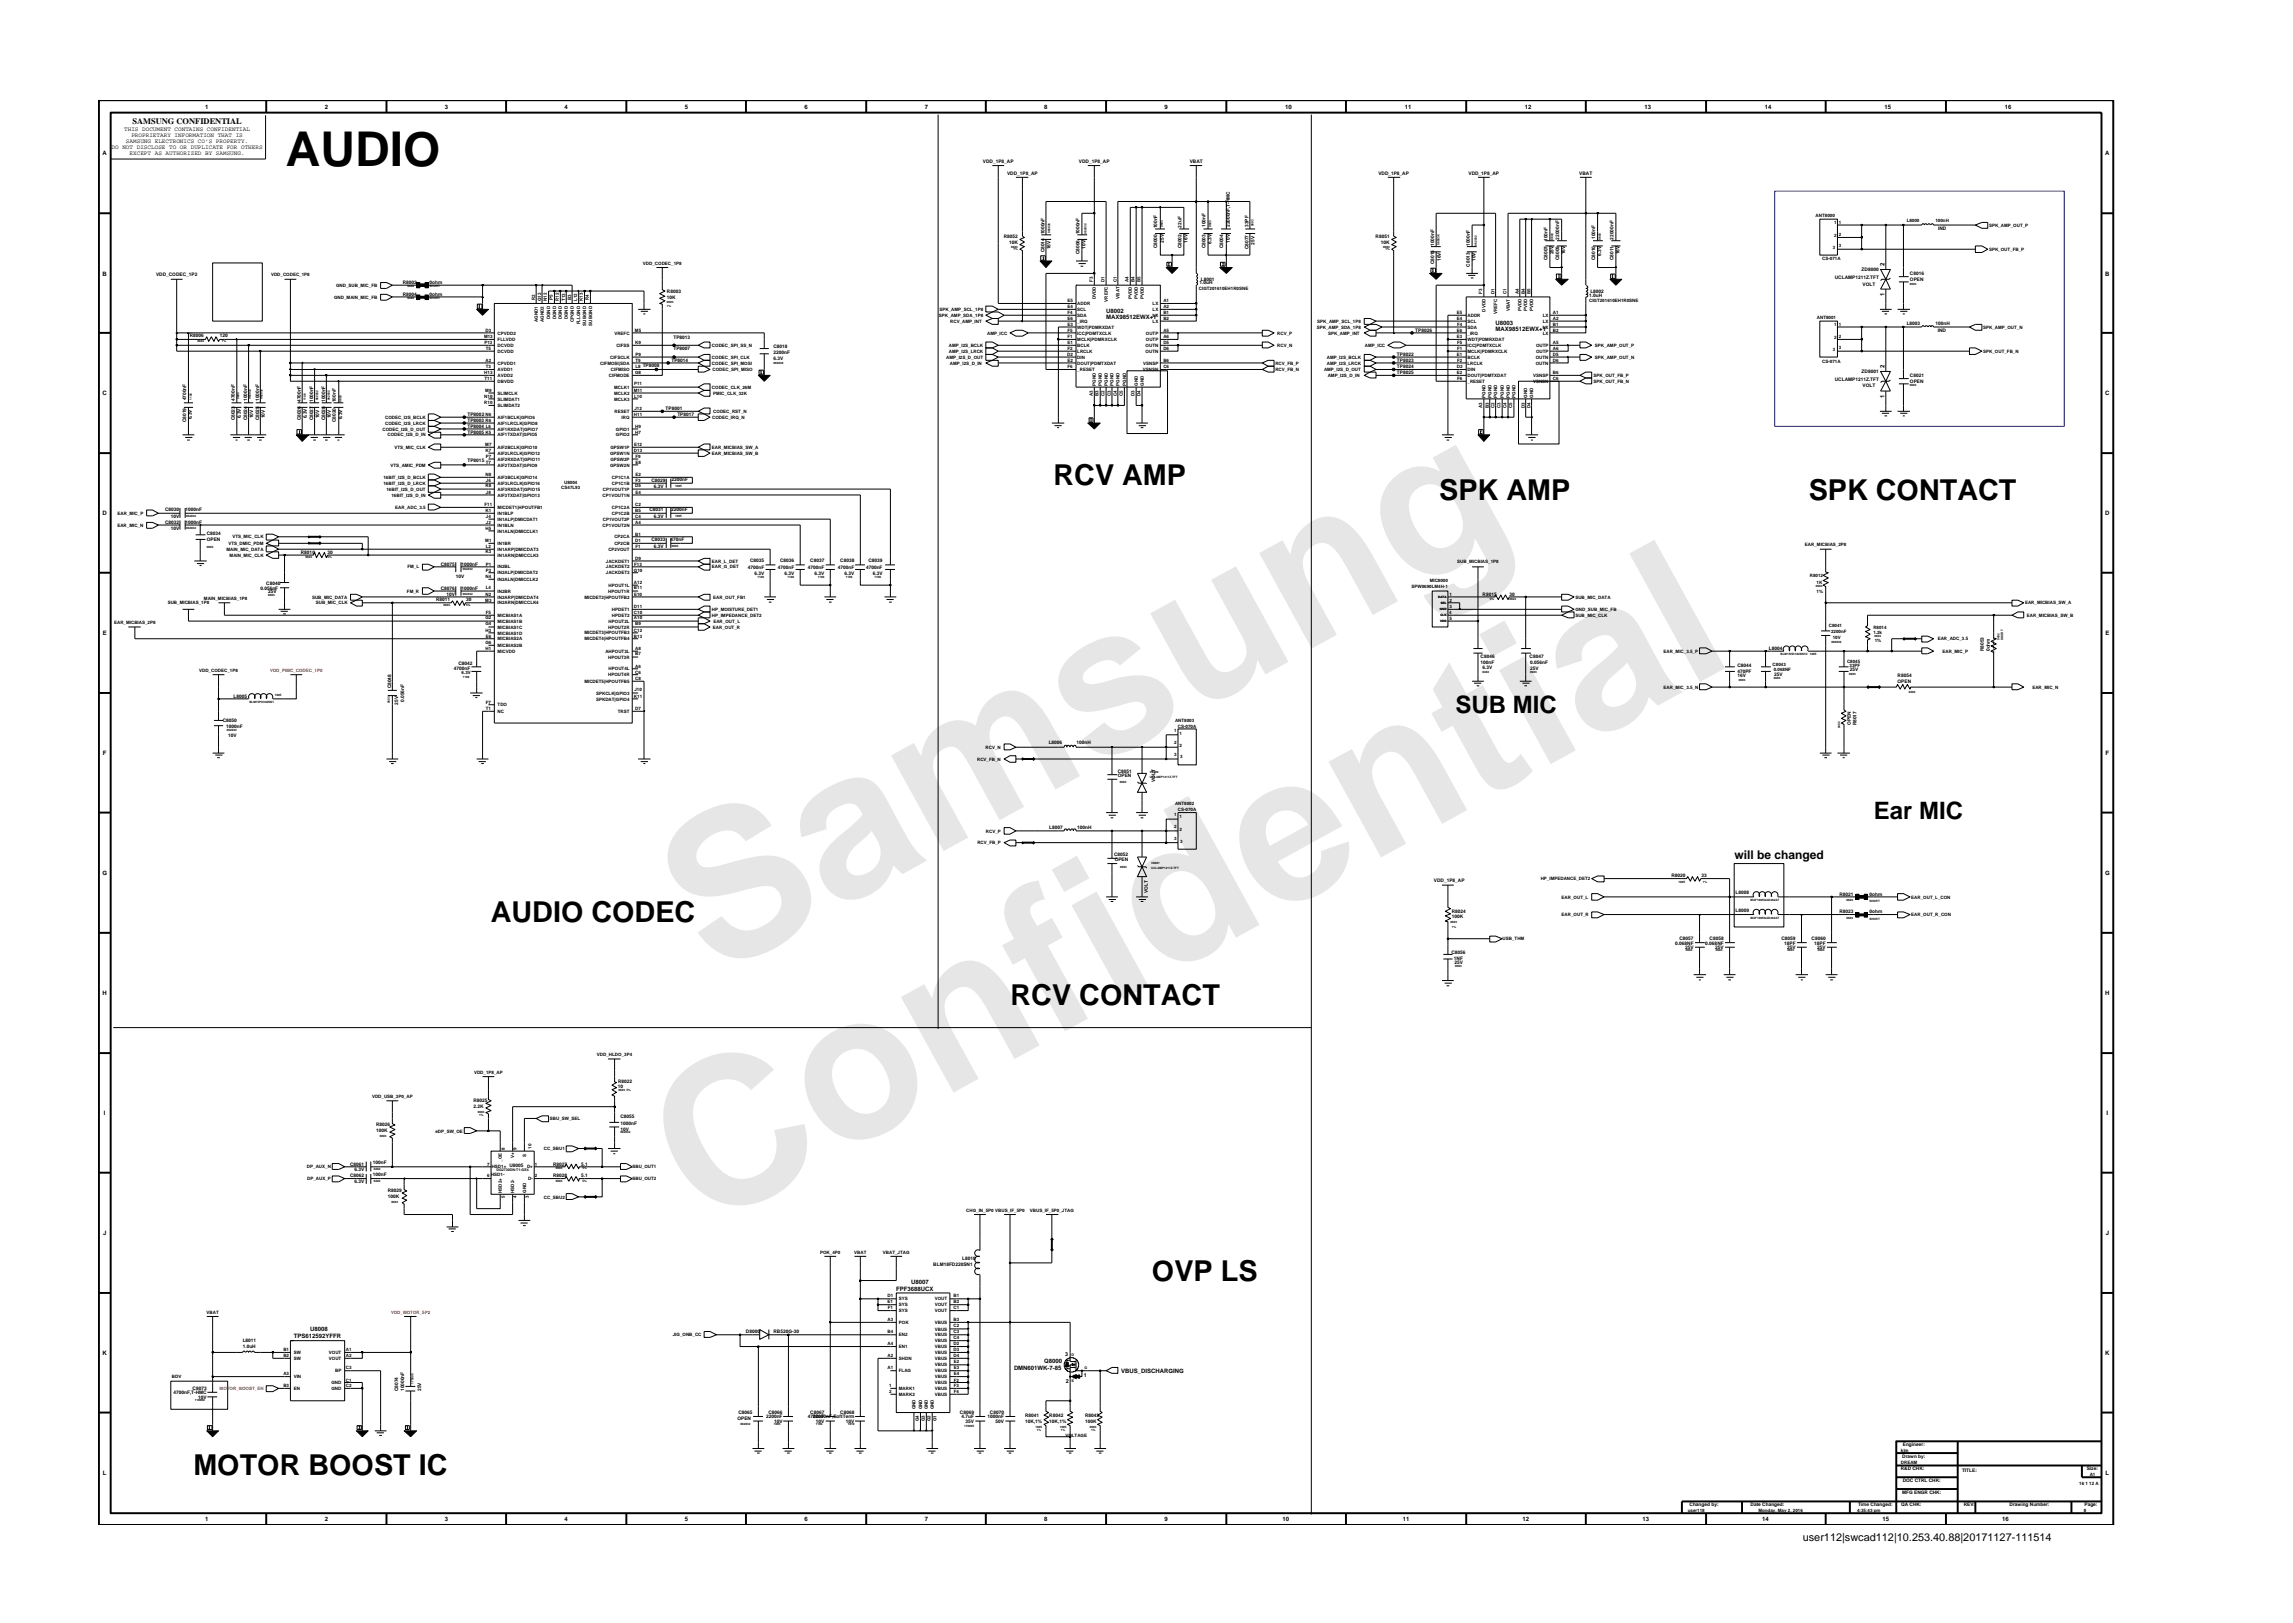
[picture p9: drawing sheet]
<svg xmlns="http://www.w3.org/2000/svg" width="297mm" height="210mm" viewBox="0 0 297 210" stroke-linecap="round" stroke-linejoin="round" font-family="sans-serif">
<defs><g id="words">
<g font-size="26.5" fill="#e6e6e6">
<text x="92.4" y="126.7" transform="rotate(-29 92.4 126.7)">Samsung</text>
<text x="91.1" y="159.4" transform="rotate(-29 91.1 159.4)">Confidential</text>
</g>
<text font-size="6.2" x="37" y="21.4">AUDIO</text>
<g font-size="3.7">
<text x="136.5" y="62.8">RCV AMP</text>
<text x="186.4" y="64.7">SPK AMP</text>
<text x="234.3" y="64.7">SPK CONTACT</text>
<text x="63.6" y="119.5">AUDIO CODEC</text>
<text x="130.9" y="130.2">RCV CONTACT</text>
<text x="149.2" y="165.9">OVP LS</text>
<text x="25" y="191.1">MOTOR BOOST IC</text>
</g>
<g font-size="3.1">
<text x="188.5" y="92.4">SUB MIC</text>
<text x="242.7" y="106.1">Ear MIC</text>
</g>
<text font-size="1.6" x="224.7" y="111.3">will be changed</text>
<text font-size="1.4" x="233.5" y="199.7">user112|swcad112|10.253.40.88|20171127-111514</text>
<text font-size="1.1" x="17.2" y="16.1">SAMSUNG CONFIDENTIAL</text>
<g font-size=".8">
<text x="16.1" y="17">THIS DOCUMENT CONTAINS CONFIDENTIAL</text>
<text x="17" y="17.8">PROPRIETARY INFORMATION THAT IS</text>
<text x="26.6" y="14.1">1</text>
<text x="42.1" y="14.1">2</text>
<text x="57.6" y="14.1">3</text>
<text x="73.1" y="14.1">4</text>
<text x="88.7" y="14.1">5</text>
<text x="104.2" y="14.1">6</text>
<text x="119.8" y="14.1">7</text>
<text x="135.3" y="14.1">8</text>
<text x="150.9" y="14.1">9</text>
<text x="166.5" y="14.1">10</text>
<text x="182" y="14.1">11</text>
<text x="197.5" y="14.1">12</text>
<text x="213" y="14.1">13</text>
<text x="228.6" y="14.1">14</text>
<text x="244.1" y="14.1">15</text>
<text x="259.7" y="14.1">16</text>
<text x="13.3" y="20.1">A</text>
<text x="14.5" y="19.3">DO NOT DISCLOSE TO OR DUPLICATE FOR OTHERS</text>
<text x="16.3" y="18.5">SAMSUNG ELECTRONICS CO’S PROPERTY.</text>
<text x="16.8" y="20.1">EXCEPT AS AUTHORIZED BY SAMSUNG.</text>
<text x="272.7" y="20.1">A</text>
<text x="13.3" y="35.7">B</text>
<text x="244.1" y="34.4" transform="rotate(-90 244.1 34.4)">2</text>
<text x="272.7" y="35.7">B</text>
<text x="143.3" y="40.5">U8002</text>
<text x="143.3" y="41.3">MAX98512EWX+T</text>
<text x="244.1" y="38.4" transform="rotate(-90 244.1 38.4)">1</text>
<text x="193.7" y="42.9">MAX98512EWX+T</text>
<text x="193.7" y="42.1">U8003</text>
<text x="244.1" y="47.6" transform="rotate(-90 244.1 47.6)">2</text>
<text x="13.3" y="51.2">C</text>
<text x="244.1" y="51.6" transform="rotate(-90 244.1 51.6)">1</text>
<text x="272.7" y="51.2">C</text>
<text x="13.3" y="66.8">D</text>
<text x="272.7" y="66.8">D</text>
<text x="13.3" y="82.3">E</text>
<text x="272.7" y="82.3">E</text>
<text x="13.3" y="97.8">F</text>
<text x="272.8" y="97.8">F</text>
<text x="13.3" y="113.3">G</text>
<text x="272.7" y="113.3">G</text>
<text x="13.3" y="128.9">H</text>
<text x="272.7" y="128.9">H</text>
<text x="13.5" y="144.4">I</text>
<text x="272.9" y="144.4">I</text>
<text x="13.4" y="160">J</text>
<text x="272.8" y="160">J</text>
<text x="116.1" y="167.2">FPF3688UCX</text>
<text x="118.1" y="166.3">U8007</text>
<text x="38" y="173.4">TPS612592YFFR</text>
<text x="40.2" y="172.4">U8008</text>
<text x="13.3" y="175.5">K</text>
<text x="131.4" y="177.5">DMN601WK-7-85</text>
<text x="135.3" y="176.6">Q8000</text>
<text x="145.2" y="177.9">VBUS_DISCHARGING</text>
<text x="272.7" y="175.5">K</text>
<text x="13.3" y="191.1">L</text>
<text x="272.8" y="191.1">L</text>
<text x="26.6" y="197.1">1</text>
<text x="42.1" y="197.1">2</text>
<text x="57.6" y="197.1">3</text>
<text x="73.1" y="197.1">4</text>
<text x="88.7" y="197.1">5</text>
<text x="104.2" y="197.1">6</text>
<text x="119.8" y="197.1">7</text>
<text x="135.3" y="197.1">8</text>
<text x="150.9" y="197.1">9</text>
<text x="166.1" y="197.1">10</text>
<text x="181.7" y="197.1">11</text>
<text x="197.2" y="197.1">12</text>
<text x="212.8" y="197.1">13</text>
<text x="228.3" y="197.1">14</text>
<text x="243.9" y="197.1">15</text>
<text x="259.4" y="197.1">16</text>
</g>
<g font-size=".7">
<text x="138" y="175.7">3</text>
<text x="138.1" y="179.2">2</text>
<text x="140.4" y="178.3">1</text>
</g>
<g font-size=".6">
<text x="127.3" y="21.1">VDD_1P8_AP</text>
<text x="130.5" y="22.6">VDD_1P8_AP</text>
<text x="139.8" y="21.1">VDD_1P8_AP</text>
<text x="154.1" y="21.1">VBAT</text>
<text x="178.6" y="22.6">VDD_1P8_AP</text>
<text x="190.2" y="22.6">VDD_1P8_AP</text>
<text x="204.6" y="22.6">VBAT</text>
<text x="149.9" y="29.6" transform="rotate(-90 149.9 29.6)">100nF</text>
<text x="153.1" y="29.5" transform="rotate(-90 153.1 29.5)">22uF</text>
<text x="156.2" y="29.4" transform="rotate(-90 156.2 29.4)">100nF</text>
<text x="159.3" y="29.4" transform="rotate(-90 159.3 29.4)">22000nF,T-HMC</text>
<text x="161.7" y="29.4" transform="rotate(-90 161.7 29.4)">33PF</text>
<text x="235.2" y="28.1">ANT8000</text>
<text x="237.6" y="29">1</text>
<text x="238.2" y="29.1">1</text>
<text x="247" y="28.8">L8000</text>
<text x="250.7" y="28.8">100nH</text>
<text x="251.1" y="29.8">IND</text>
<text x="257.7" y="29.4">SPK_AMP_OUT_P</text>
<text x="20.2" y="35.8">VDD_CODEC_1P2</text>
<text x="35.1" y="35.8">VDD_CODEC_1P8</text>
<text x="83.3" y="34.3">VDD_CODEC_1P8</text>
<text x="130" y="30.8">R8052</text>
<text x="130.7" y="31.6">10K</text>
<text x="135.3" y="32.7" transform="rotate(-90 135.3 32.7)">C8014</text>
<text x="135.3" y="30.3" transform="rotate(-90 135.3 30.3)">1000nF</text>
<text x="136.1" y="32.3" transform="rotate(-90 136.1 32.3)">16V</text>
<text x="139.8" y="30.4" transform="rotate(-90 139.8 30.4)">1000nF</text>
<text x="139.8" y="32.9" transform="rotate(-90 139.8 32.9)">C8006</text>
<text x="140.6" y="32.2" transform="rotate(-90 140.6 32.2)">10V</text>
<text x="149.9" y="32.2" transform="rotate(-90 149.9 32.2)">C8000</text>
<text x="150.8" y="31.4" transform="rotate(-90 150.8 31.4)">25V</text>
<text x="153.1" y="32.2" transform="rotate(-90 153.1 32.2)">C8002</text>
<text x="153.8" y="31.4" transform="rotate(-90 153.8 31.4)">16V</text>
<text x="156.2" y="32.2" transform="rotate(-90 156.2 32.2)">C8003</text>
<text x="156.9" y="31.6" transform="rotate(-90 156.9 31.6)">6.3V</text>
<text x="158.5" y="32.2" transform="rotate(-90 158.5 32.2)">C8004</text>
<text x="159.3" y="31.4" transform="rotate(-90 159.3 31.4)">10V</text>
<text x="161.7" y="32.3" transform="rotate(-90 161.7 32.3)">C8077</text>
<text x="162.5" y="31.7" transform="rotate(-90 162.5 31.7)">25V</text>
<text x="178.2" y="30.8">R8051</text>
<text x="178.9" y="31.6">10K</text>
<text x="185.8" y="34.2" transform="rotate(-90 185.8 34.2)">C8015</text>
<text x="185.8" y="31.9" transform="rotate(-90 185.8 31.9)">1000nF</text>
<text x="186.6" y="33.8" transform="rotate(-90 186.6 33.8)">16V</text>
<text x="190.4" y="34.5" transform="rotate(-90 190.4 34.5)">C8013</text>
<text x="190.4" y="31.9" transform="rotate(-90 190.4 31.9)">1000nF</text>
<text x="191.2" y="33.8" transform="rotate(-90 191.2 33.8)">10V</text>
<text x="200.5" y="31.2" transform="rotate(-90 200.5 31.2)">100nF</text>
<text x="200.5" y="33.7" transform="rotate(-90 200.5 33.7)">C8007</text>
<text x="201.2" y="33" transform="rotate(-90 201.2 33)">25V</text>
<text x="202" y="33.7" transform="rotate(-90 202 33.7)">C8009</text>
<text x="202" y="31" transform="rotate(-90 202 31)">22000nF</text>
<text x="202.7" y="33" transform="rotate(-90 202.7 33)">16V</text>
<text x="206.6" y="33.7" transform="rotate(-90 206.6 33.7)">C8010</text>
<text x="206.6" y="30.9" transform="rotate(-90 206.6 30.9)">100nF</text>
<text x="207.4" y="33.1" transform="rotate(-90 207.4 33.1)">6.3V</text>
<text x="209" y="33.7" transform="rotate(-90 209 33.7)">C8011</text>
<text x="209" y="31" transform="rotate(-90 209 31)">22000nF</text>
<text x="209.8" y="33" transform="rotate(-90 209.8 33)">16V</text>
<text x="236.1" y="33.6">CS-071A</text>
<text x="237.4" y="32.3">3</text>
<text x="237.6" y="30.8">2</text>
<text x="238.2" y="31.9">3</text>
<text x="238.2" y="30.6">2</text>
<text x="241.2" y="35.2">ZD8000</text>
<text x="247.4" y="35.6">C8016</text>
<text x="257.7" y="32.5">SPK_OUT_FB_P</text>
<text x="43.3" y="38.7">GND_MAIN_MIC_FB</text>
<text x="43.5" y="37.2">GND_SUB_MIC_FB</text>
<text x="52.2" y="36.8">R8002</text>
<text x="52.2" y="38.3">R8004</text>
<text x="55.7" y="36.8">0ohm</text>
<text x="55.7" y="38.3">0ohm</text>
<text x="69.3" y="38.8" transform="rotate(-90 69.3 38.8)">R2</text>
<text x="69.7" y="41.7" transform="rotate(-90 69.7 41.7)">AGND1</text>
<text x="70.1" y="39" transform="rotate(-90 70.1 39)">G12</text>
<text x="70.4" y="41.7" transform="rotate(-90 70.4 41.7)">AGND2</text>
<text x="70.9" y="39" transform="rotate(-90 70.9 39)">N12</text>
<text x="71.3" y="41.4" transform="rotate(-90 71.3 41.4)">DGND</text>
<text x="71.6" y="38.8" transform="rotate(-90 71.6 38.8)">P5</text>
<text x="72" y="41.4" transform="rotate(-90 72 41.4)">DGND</text>
<text x="72.4" y="39" transform="rotate(-90 72.4 39)">R12</text>
<text x="72.8" y="41.4" transform="rotate(-90 72.8 41.4)">DGND</text>
<text x="73.2" y="39" transform="rotate(-90 73.2 39)">T13</text>
<text x="73.6" y="41.4" transform="rotate(-90 73.6 41.4)">DGND</text>
<text x="74" y="38.8" transform="rotate(-90 74 38.8)">B3</text>
<text x="74.3" y="41.8" transform="rotate(-90 74.3 41.8)">CPGND</text>
<text x="74.7" y="39" transform="rotate(-90 74.7 39)">L12</text>
<text x="75.5" y="39" transform="rotate(-90 75.5 39)">K13</text>
<text x="76.3" y="38.8" transform="rotate(-90 76.3 38.8)">R4</text>
<text x="86.4" y="38.7">10K</text>
<text x="86.4" y="38">R8003</text>
<text x="121.6" y="41.1">SPK_AMP_SDA_1P8</text>
<text x="121.7" y="40.3">SPK_AMP_SCL_1P8</text>
<text x="123.1" y="41.8">RCV_AMP_INT</text>
<text x="138.3" y="39.9">E4</text>
<text x="138.3" y="39.1">E5</text>
<text x="138.3" y="41.5">E6</text>
<text x="138.3" y="40.6">F4</text>
<text x="139.6" y="40.3">SCL</text>
<text x="139.6" y="39.5">ADDR</text>
<text x="139.6" y="41.8">_IRQ</text>
<text x="139.6" y="41">SDA</text>
<text x="141.5" y="36.5" transform="rotate(-90 141.5 36.5)">F3</text>
<text x="142" y="38.8" transform="rotate(-90 142 38.8)">DVDD</text>
<text x="143.1" y="36.6" transform="rotate(-90 143.1 36.6)">D1</text>
<text x="143.5" y="39.1" transform="rotate(-90 143.5 39.1)">VREFC</text>
<text x="144.7" y="36.6" transform="rotate(-90 144.7 36.6)">C1</text>
<text x="145" y="38.7" transform="rotate(-90 145 38.7)">VBAT</text>
<text x="146.2" y="36.6" transform="rotate(-90 146.2 36.6)">A4</text>
<text x="146.6" y="38.7" transform="rotate(-90 146.6 38.7)">PVDD</text>
<text x="147" y="36.6" transform="rotate(-90 147 36.6)">B4</text>
<text x="147.4" y="38.7" transform="rotate(-90 147.4 38.7)">PVDD</text>
<text x="147.7" y="36.6" transform="rotate(-90 147.7 36.6)">B5</text>
<text x="148.2" y="38.7" transform="rotate(-90 148.2 38.7)">PVDD</text>
<text x="149.3" y="41">LX</text>
<text x="149.3" y="41.8">LX</text>
<text x="149.3" y="39.5">LX</text>
<text x="149.3" y="40.3">LX</text>
<text x="150.7" y="40.6">B1</text>
<text x="150.7" y="41.5">B2</text>
<text x="150.7" y="39.1">A1</text>
<text x="150.7" y="39.9">A2</text>
<text x="155.3" y="37.6">CIGT201610EH1R0SNE</text>
<text x="155.4" y="36.8">1.0uH</text>
<text x="155.6" y="36.4">L8001</text>
<text x="170.6" y="41.8">SPK_AMP_SCL_1P8</text>
<text x="188.7" y="41.5">E4</text>
<text x="188.7" y="40.6">E5</text>
<text x="190.1" y="41.8">SCL</text>
<text x="190.1" y="41.1">ADDR</text>
<text x="192" y="38" transform="rotate(-90 192 38)">F3</text>
<text x="192.4" y="40.4" transform="rotate(-90 192.4 40.4)">DVDD</text>
<text x="193.6" y="38.1" transform="rotate(-90 193.6 38.1)">D1</text>
<text x="194" y="40.7" transform="rotate(-90 194 40.7)">VREFC</text>
<text x="195.1" y="38.1" transform="rotate(-90 195.1 38.1)">C1</text>
<text x="195.6" y="40.3" transform="rotate(-90 195.6 40.3)">VBAT</text>
<text x="196.8" y="38.1" transform="rotate(-90 196.8 38.1)">A4</text>
<text x="197.1" y="40.3" transform="rotate(-90 197.1 40.3)">PVDD</text>
<text x="197.5" y="38.1" transform="rotate(-90 197.5 38.1)">B4</text>
<text x="197.9" y="40.3" transform="rotate(-90 197.9 40.3)">PVDD</text>
<text x="198.3" y="38.1" transform="rotate(-90 198.3 38.1)">B5</text>
<text x="198.6" y="40.3" transform="rotate(-90 198.6 40.3)">PVDD</text>
<text x="199.9" y="41">LX</text>
<text x="199.9" y="41.8">LX</text>
<text x="201.2" y="40.6">A1</text>
<text x="201.2" y="41.5">A2</text>
<text x="205.9" y="39.1">CIGT201610EH1R0SNE</text>
<text x="205.9" y="38.4">1.0uH</text>
<text x="206" y="38">L8002</text>
<text x="235.4" y="41.3">ANT8001</text>
<text x="237.7" y="36.2">UCLAMP1211Z.TFT</text>
<text x="241.3" y="37.1">VOLT</text>
<text x="247.4" y="36.4">OPEN</text>
<text x="24.6" y="43.7">R8006</text>
<text x="28.5" y="43.7">120</text>
<text x="62.7" y="43.8">M13</text>
<text x="62.8" y="44.5">P13</text>
<text x="62.9" y="46.9">A2</text>
<text x="62.9" y="43">D3</text>
<text x="62.9" y="45.3">T5</text>
<text x="62.9" y="47.7">T3</text>
<text x="64.5" y="47.2">CPVDD1</text>
<text x="64.5" y="43.3">CPVDD2</text>
<text x="64.5" y="44.2">FLLVDD</text>
<text x="64.5" y="45.7">DCVDD</text>
<text x="64.5" y="44.9">DCVDD</text>
<text x="75.2" y="42" transform="rotate(-90 75.2 42)">FLLGND</text>
<text x="75.9" y="42.2" transform="rotate(-90 75.9 42.2)">SUBGND</text>
<text x="76.7" y="42.2" transform="rotate(-90 76.7 42.2)">SUBGND</text>
<text x="77.7" y="47.2">CIFMOSI|SDA</text>
<text x="79" y="46.5">CIFSCLK</text>
<text x="79.6" y="43.3">VREFC</text>
<text x="79.8" y="44.9">CIFSS</text>
<text x="82.3" y="43">M5</text>
<text x="82.3" y="44.5">K9</text>
<text x="82.3" y="46.1">P9</text>
<text x="82.3" y="47.7">L8 TP8008</text>
<text x="82.3" y="46.9">T9</text>
<text x="87" y="46.9">TP8014</text>
<text x="87.2" y="43.9">TP8013</text>
<text x="87.2" y="45.4">TP8007</text>
<text x="92.2" y="44.9">CODEC_SPI_SS_N</text>
<text x="92.2" y="46.5">CODEC_SPI_CLK</text>
<text x="92.2" y="47.2">CODEC_SPI_MOSI</text>
<text x="100.2" y="45.9">2200nF</text>
<text x="100.2" y="46.7">6.3V</text>
<text x="100.2" y="45.1">C8018</text>
<text x="122.6" y="46.5">AMP_I2S_D_OUT</text>
<text x="122.9" y="44.9">AMP_I2S_BCLK</text>
<text x="122.9" y="45.7">AMP_I2S_LRCK</text>
<text x="123.1" y="47.2">AMP_I2S_D_IN</text>
<text x="127.9" y="43.3">AMP_ICC</text>
<text x="138.3" y="46.1">D2</text>
<text x="138.3" y="44.5">E1</text>
<text x="138.3" y="46.9">E2</text>
<text x="138.3" y="42.2">E3</text>
<text x="138.3" y="47.7">F6</text>
<text x="138.3" y="43.8">F1</text>
<text x="138.3" y="45.3">F2</text>
<text x="138.3" y="43">F5</text>
<text x="139.6" y="44.2">MCLK|PDMRXCLK</text>
<text x="139.6" y="45.7">LRCLK</text>
<text x="139.6" y="43.3">ICC|PDMTXCLK</text>
<text x="139.6" y="46.5">DIN</text>
<text x="139.6" y="44.9">BCLK</text>
<text x="139.6" y="47.2">DOUT|PDMTXDAT</text>
<text x="139.6" y="42.6">WDT|PDMRXDAT</text>
<text x="148.1" y="47.2">VSNSP</text>
<text x="148.4" y="44.9">OUTN</text>
<text x="148.4" y="45.7">OUTN</text>
<text x="148.4" y="43.3">OUTP</text>
<text x="148.4" y="44.2">OUTP</text>
<text x="150.7" y="47.7">C6</text>
<text x="150.7" y="43">A5</text>
<text x="150.7" y="43.8">A6</text>
<text x="150.7" y="44.5">D5</text>
<text x="150.7" y="45.3">D6</text>
<text x="150.7" y="46.9">B6</text>
<text x="165.2" y="47.2">RCV_FB_P</text>
<text x="165.5" y="43.3">RCV_P</text>
<text x="165.5" y="44.9">RCV_N</text>
<text x="170.6" y="42.6">SPK_AMP_SDA_1P8</text>
<text x="171.9" y="46.5">AMP_I2S_BCLK</text>
<text x="171.9" y="47.2">AMP_I2S_LRCK</text>
<text x="172.1" y="43.3">SPK_AMP_INT</text>
<text x="176.8" y="44.9">AMP_ICC</text>
<text x="181" y="46.1">TP8022</text>
<text x="181" y="46.9">TP8023</text>
<text x="181" y="47.7">TP8024</text>
<text x="183.3" y="43">TP8026</text>
<text x="188.7" y="47.7">D2</text>
<text x="188.7" y="46.1">E1</text>
<text x="188.7" y="43.8">E3</text>
<text x="188.7" y="43">E6</text>
<text x="188.7" y="45.3">F1</text>
<text x="188.7" y="46.9">F2</text>
<text x="188.7" y="42.2">F4</text>
<text x="188.7" y="44.5">F5</text>
<text x="190.1" y="46.5">BCLK</text>
<text x="190.1" y="44.2">WDT|PDMRXDAT</text>
<text x="190.1" y="43.3">_IRQ</text>
<text x="190.1" y="45.7">MCLK|PDMRXCLK</text>
<text x="190.1" y="47.2">LRCLK</text>
<text x="190.1" y="42.6">SDA</text>
<text x="190.1" y="44.9">ICC|PDMTXCLK</text>
<text x="199" y="47.2">OUTN</text>
<text x="199" y="46.5">OUTN</text>
<text x="199" y="44.9">OUTP</text>
<text x="199" y="45.7">OUTP</text>
<text x="199.9" y="43.3">LX</text>
<text x="199.9" y="42.6">LX</text>
<text x="201.2" y="46.9">D6</text>
<text x="201.2" y="46.1">D5</text>
<text x="201.2" y="43">B2</text>
<text x="201.2" y="44.5">A5</text>
<text x="201.2" y="45.3">A6</text>
<text x="201.2" y="42.2">B1</text>
<text x="206.6" y="46.5">SPK_AMP_OUT_N</text>
<text x="206.6" y="44.9">SPK_AMP_OUT_P</text>
<text x="236.1" y="47">CS-071A</text>
<text x="237.4" y="45.5">3</text>
<text x="237.6" y="42.2">1 1</text>
<text x="237.6" y="44">2</text>
<text x="238.2" y="45.2">3</text>
<text x="238.2" y="43.8">2</text>
<text x="247" y="42.1">L8003</text>
<text x="250.7" y="42.1">100nH</text>
<text x="251" y="43">IND</text>
<text x="256.9" y="45.7">SPK_OUT_FB_N</text>
<text x="256.9" y="42.6">SPK_AMP_OUT_N</text>
<text x="24.1" y="51.9" transform="rotate(-90 24.1 51.9)">4700nF</text>
<text x="30.4" y="51.9" transform="rotate(-90 30.4 51.9)">4700nF</text>
<text x="32" y="51.9" transform="rotate(-90 32 51.9)">1000nF</text>
<text x="33.6" y="51.9" transform="rotate(-90 33.6 51.9)">1000nF</text>
<text x="39" y="52.1" transform="rotate(-90 39 52.1)">4700nF</text>
<text x="40.6" y="52.1" transform="rotate(-90 40.6 52.1)">1000nF</text>
<text x="42.1" y="52.1" transform="rotate(-90 42.1 52.1)">1000nF</text>
<text x="43.5" y="52.1" transform="rotate(-90 43.5 52.1)">100nF</text>
<text x="60.6" y="53.8">TP8002 N6</text>
<text x="62.7" y="52.3">R10</text>
<text x="62.7" y="51.5">N10</text>
<text x="62.7" y="48.4">H13</text>
<text x="62.8" y="49.2">T11</text>
<text x="62.9" y="50.8">M9</text>
<text x="64.5" y="48.8">AVDD2</text>
<text x="64.5" y="49.6">DBVDD</text>
<text x="64.5" y="48.1">AVDD1</text>
<text x="64.5" y="52.7">SLIMDAT2</text>
<text x="64.5" y="51.1">SLIMCLK</text>
<text x="64.5" y="51.9">SLIMDAT1</text>
<text x="78.9" y="48.8">CIFMODE</text>
<text x="79.1" y="48.1">CIFMISO</text>
<text x="79.6" y="51.9">MCLK3</text>
<text x="79.6" y="51.1">MCLK2</text>
<text x="79.6" y="50.4">MCLK1</text>
<text x="79.6" y="53.5">RESET</text>
<text x="82.1" y="50.8">M11</text>
<text x="82.1" y="53.8">H11</text>
<text x="82.1" y="49.9">P11</text>
<text x="82.2" y="51.5">L10</text>
<text x="82.2" y="53.1">J12</text>
<text x="82.3" y="48.4">G8</text>
<text x="86.2" y="53.1">TP8001</text>
<text x="87.7" y="53.8">TP8017</text>
<text x="92.2" y="50.4">CODEC_CLK_26M</text>
<text x="92.3" y="48.1">CODEC_SPI_MISO</text>
<text x="92.4" y="53.5">CODEC_RST_N</text>
<text x="92.4" y="51.1">PMIC_CLK_32K</text>
<text x="139.6" y="48.1">_RESET</text>
<text x="141.5" y="51.3" transform="rotate(-90 141.5 51.3)">A3</text>
<text x="142" y="50" transform="rotate(-90 142 50)">PGND</text>
<text x="142.3" y="51.3" transform="rotate(-90 142.3 51.3)">B3</text>
<text x="142.7" y="50" transform="rotate(-90 142.7 50)">PGND</text>
<text x="143.1" y="51.3" transform="rotate(-90 143.1 51.3)">C2</text>
<text x="143.5" y="50" transform="rotate(-90 143.5 50)">PGND</text>
<text x="143.9" y="51.3" transform="rotate(-90 143.9 51.3)">C3</text>
<text x="144.3" y="50" transform="rotate(-90 144.3 50)">PGND</text>
<text x="144.7" y="51.3" transform="rotate(-90 144.7 51.3)">C4</text>
<text x="145" y="50" transform="rotate(-90 145 50)">PGND</text>
<text x="145.4" y="51.3" transform="rotate(-90 145.4 51.3)">C5</text>
<text x="145.9" y="50" transform="rotate(-90 145.9 50)">PGND</text>
<text x="147" y="51.3" transform="rotate(-90 147 51.3)">D3</text>
<text x="147.4" y="50" transform="rotate(-90 147.4 50)">GND</text>
<text x="147.7" y="51.3" transform="rotate(-90 147.7 51.3)">D4</text>
<text x="148.1" y="48.1">VSNSN</text>
<text x="148.2" y="50" transform="rotate(-90 148.2 50)">GND</text>
<text x="165.2" y="48.1">RCV_FB_N</text>
<text x="171.5" y="48.1">AMP_I2S_D_OUT</text>
<text x="172" y="48.8">AMP_I2S_D_IN</text>
<text x="181" y="48.4">TP8025</text>
<text x="188.7" y="48.4">E2</text>
<text x="188.7" y="49.2">F6</text>
<text x="190.1" y="48.8">DOUT|PDMTXDAT</text>
<text x="190.1" y="48.1">DIN</text>
<text x="190.1" y="49.6">_RESET</text>
<text x="192" y="52.9" transform="rotate(-90 192 52.9)">A3</text>
<text x="192.4" y="51.5" transform="rotate(-90 192.4 51.5)">PGND</text>
<text x="192.9" y="52.9" transform="rotate(-90 192.9 52.9)">B3</text>
<text x="193.2" y="51.5" transform="rotate(-90 193.2 51.5)">PGND</text>
<text x="193.6" y="52.9" transform="rotate(-90 193.6 52.9)">C2</text>
<text x="194" y="51.5" transform="rotate(-90 194 51.5)">PGND</text>
<text x="194.4" y="52.9" transform="rotate(-90 194.4 52.9)">C3</text>
<text x="194.8" y="51.5" transform="rotate(-90 194.8 51.5)">PGND</text>
<text x="195.1" y="52.9" transform="rotate(-90 195.1 52.9)">C4</text>
<text x="195.6" y="51.5" transform="rotate(-90 195.6 51.5)">PGND</text>
<text x="195.9" y="52.9" transform="rotate(-90 195.9 52.9)">C5</text>
<text x="196.3" y="51.5" transform="rotate(-90 196.3 51.5)">PGND</text>
<text x="197.5" y="52.9" transform="rotate(-90 197.5 52.9)">D3</text>
<text x="197.9" y="51.5" transform="rotate(-90 197.9 51.5)">GND</text>
<text x="198.3" y="52.9" transform="rotate(-90 198.3 52.9)">D4</text>
<text x="198.6" y="49.6">VSNSN</text>
<text x="198.6" y="51.5" transform="rotate(-90 198.6 51.5)">GND</text>
<text x="198.6" y="48.8">VSNSP</text>
<text x="201.2" y="49.2">C6</text>
<text x="201.2" y="48.4">B6</text>
<text x="206.4" y="48.8">SPK_OUT_FB_P</text>
<text x="206.4" y="49.6">SPK_OUT_FB_N</text>
<text x="237.7" y="49.4">UCLAMP1211Z.TFT</text>
<text x="241.2" y="48.4">ZD8001</text>
<text x="241.3" y="50.2">VOLT</text>
<text x="247.4" y="48.8">C8021</text>
<text x="247.4" y="49.6">OPEN</text>
<text x="24.1" y="54.7" transform="rotate(-90 24.1 54.7)">C8019</text>
<text x="24.9" y="54.3" transform="rotate(-90 24.9 54.3)">6.3V</text>
<text x="30.4" y="54.5" transform="rotate(-90 30.4 54.5)">C8023</text>
<text x="31.2" y="54.2" transform="rotate(-90 31.2 54.2)">6.3V</text>
<text x="32" y="54.5" transform="rotate(-90 32 54.5)">C8024</text>
<text x="32.8" y="54.2" transform="rotate(-90 32.8 54.2)">10V</text>
<text x="33.6" y="54.5" transform="rotate(-90 33.6 54.5)">C8025</text>
<text x="34.3" y="54.2" transform="rotate(-90 34.3 54.2)">10V</text>
<text x="39" y="54.5" transform="rotate(-90 39 54.5)">C8026</text>
<text x="39.7" y="54.2" transform="rotate(-90 39.7 54.2)">6.3V</text>
<text x="40.6" y="54.5" transform="rotate(-90 40.6 54.5)">C8027</text>
<text x="41.3" y="54.2" transform="rotate(-90 41.3 54.2)">10V</text>
<text x="42.1" y="54.5" transform="rotate(-90 42.1 54.5)">C8028</text>
<text x="42.9" y="54.2" transform="rotate(-90 42.9 54.2)">10V</text>
<text x="43.5" y="54.7" transform="rotate(-90 43.5 54.7)">C8020</text>
<text x="44.3" y="54.3" transform="rotate(-90 44.3 54.3)">6.3V</text>
<text x="49.5" y="55.8">CODEC_I2S_D_OUT</text>
<text x="49.9" y="55">CODEC_I2S_LRCK</text>
<text x="49.9" y="54.3">CODEC_I2S_BCLK</text>
<text x="50.2" y="56.5">CODEC_I2S_D_IN</text>
<text x="51.1" y="58.2">VTS_MIC_CLK</text>
<text x="60.6" y="55.5">TP8004 L6</text>
<text x="60.6" y="54.7">TP8003 R6</text>
<text x="60.6" y="56.2">TP8005 K5</text>
<text x="60.6" y="59.9">TP8015</text>
<text x="62.9" y="57.7">M7</text>
<text x="62.9" y="58.5">K7</text>
<text x="62.9" y="59.3">P7</text>
<text x="64.5" y="58.2">AIF2BCLK|GPIO10</text>
<text x="64.5" y="56.5">AIF1TXDAT|GPIO5</text>
<text x="64.5" y="58.9">AIF2LRCLK|GPIO12</text>
<text x="64.5" y="55">AIF1LRCLK|GPIO8</text>
<text x="64.5" y="59.7">AIF2RXDAT|GPIO11</text>
<text x="64.5" y="54.3">AIF1BCLK|GPIO6</text>
<text x="64.5" y="55.8">AIF1RXDAT|GPIO7</text>
<text x="79" y="58.9">GPSW1N</text>
<text x="79.1" y="58.2">GPSW1P</text>
<text x="79.1" y="59.7">GPSW2P</text>
<text x="79.8" y="56.5">GPIO2</text>
<text x="79.8" y="55.8">GPIO1</text>
<text x="80.5" y="54.3">IRQ</text>
<text x="82.1" y="58.5">D13</text>
<text x="82.1" y="57.7">E12</text>
<text x="82.3" y="56.2">H7</text>
<text x="82.3" y="55.4">H9</text>
<text x="82.3" y="59.3">F9</text>
<text x="92.2" y="58.2">EAR_MICBIAS_SW_A</text>
<text x="92.2" y="58.9">EAR_MICBIAS_SW_B</text>
<text x="92.3" y="54.3">CODEC_IRQ_N</text>
<text x="49.7" y="62.8">16BIT_I2S_D_LRCK</text>
<text x="49.7" y="62">16BIT_I2S_D_BCLK</text>
<text x="50.1" y="63.6">16BIT_I2S_D_OUT</text>
<text x="50.6" y="60.4">VTS_AMIC_PDM</text>
<text x="50.7" y="64.3">16BIT_I2S_D_IN</text>
<text x="51.2" y="65.9">EAR_ADC_3.5</text>
<text x="62.8" y="65.5">F11</text>
<text x="62.9" y="63.1">R8</text>
<text x="62.9" y="61.6">N8</text>
<text x="62.9" y="60.1">T7</text>
<text x="63" y="62.4">J6</text>
<text x="63" y="64">J8</text>
<text x="64.5" y="65.9">MICDET1|HPOUTFB1</text>
<text x="64.5" y="60.4">AIF2TXDAT|GPIO9</text>
<text x="64.5" y="63.6">AIF3RXDAT|GPIO15</text>
<text x="64.5" y="62">AIF3BCLK|GPIO14</text>
<text x="64.5" y="62.8">AIF3LRCLK|GPIO16</text>
<text x="64.5" y="64.3">AIF3TXDAT|GPIO13</text>
<text x="72.7" y="63.4">CS47L93</text>
<text x="73.1" y="62.6">U8004</text>
<text x="78.1" y="64.3">CP1VOUT1N</text>
<text x="78.1" y="63.6">CP1VOUT1P</text>
<text x="79" y="60.4">GPSW2N</text>
<text x="79.3" y="62">CP1C1A</text>
<text x="79.3" y="65.9">CP1C2A</text>
<text x="79.3" y="62.8">CP1C1B</text>
<text x="82.3" y="63.1">D5</text>
<text x="82.3" y="65.5">C2</text>
<text x="82.3" y="60.1">E8</text>
<text x="82.3" y="61.6">E2</text>
<text x="82.3" y="64">E4</text>
<text x="82.3" y="62.4">F3</text>
<text x="84.4" y="62.4">C8029</text>
<text x="84.7" y="63.2">6.3V</text>
<text x="87" y="62.3">2200nF</text>
<text x="15.2" y="68.2">EAR_MIC_N</text>
<text x="15.2" y="66.7">EAR_MIC_P</text>
<text x="21.4" y="67.8">C8032</text>
<text x="21.4" y="66.2">C8030</text>
<text x="22.1" y="68.6">10V</text>
<text x="22.1" y="67.1">10V</text>
<text x="24" y="67.8">1000nF</text>
<text x="24" y="66.2">1000nF</text>
<text x="26.8" y="69.4">C8034</text>
<text x="26.8" y="70.1">OPEN</text>
<text x="29.3" y="71.4">MAIN_MIC_DATA</text>
<text x="29.6" y="70.6">VTS_DMIC_PDM</text>
<text x="30.1" y="69.8">VTS_MIC_CLK</text>
<text x="39" y="71.7">R8010</text>
<text x="42.4" y="71.7">30</text>
<text x="62.9" y="70.2">M1</text>
<text x="62.9" y="71.7">K3</text>
<text x="62.9" y="66.3">K1</text>
<text x="62.9" y="68.7">H5</text>
<text x="62.9" y="70.9">L2</text>
<text x="63" y="67.9">J2</text>
<text x="63" y="67">J4</text>
<text x="64.5" y="70.6">IN1BR</text>
<text x="64.5" y="69">IN1ALN|DMICCLK1</text>
<text x="64.5" y="71.4">IN1ARP|DMICDAT3</text>
<text x="64.5" y="68.2">IN1BLN</text>
<text x="64.5" y="67.5">IN1ALP|DMICDAT1</text>
<text x="64.5" y="66.7">IN1BLP</text>
<text x="78.1" y="68.2">CP1VOUT2N</text>
<text x="78.1" y="67.5">CP1VOUT2P</text>
<text x="78.8" y="71.4">CP2VOUT</text>
<text x="79.3" y="66.7">CP1C2B</text>
<text x="79.6" y="70.6">CP2CB</text>
<text x="79.6" y="69.8">CP2CA</text>
<text x="82.3" y="66.3">B5</text>
<text x="82.3" y="67.9">A4</text>
<text x="82.3" y="67">C4</text>
<text x="82.3" y="70.2">D1</text>
<text x="82.3" y="69.4">B1</text>
<text x="82.3" y="70.9">F1</text>
<text x="84.1" y="66.2">C8031</text>
<text x="84.4" y="70.1">C8033</text>
<text x="84.7" y="71">6.3V</text>
<text x="84.7" y="67.1">6.3V</text>
<text x="86.9" y="70.1">470nF</text>
<text x="87" y="66.2">2200nF</text>
<text x="233.8" y="70.8">EAR_MICBIAS_2P8</text>
<text x="26.4" y="77.7">MAIN_MICBIAS_1P8</text>
<text x="29.7" y="72.1">MAIN_MIC_CLK</text>
<text x="33.7" y="76.4">0.056nF</text>
<text x="34.5" y="75.8">C8040</text>
<text x="34.7" y="76.9">25V</text>
<text x="40.4" y="77.5">SUB_MIC_DATA</text>
<text x="52.7" y="76.8">FM_R</text>
<text x="52.8" y="73.6">FM_L</text>
<text x="56.5" y="77.9">R8011</text>
<text x="57.1" y="73.3">C8075</text>
<text x="57.1" y="76.4">C8076</text>
<text x="57.9" y="77.2">10V</text>
<text x="59" y="74.9">10V</text>
<text x="59.8" y="73.3">1000nF</text>
<text x="59.8" y="76.4">1000nF</text>
<text x="60.4" y="77.9">30</text>
<text x="62.9" y="78">M3</text>
<text x="62.9" y="77.2">N2</text>
<text x="62.9" y="74.8">N4</text>
<text x="62.9" y="74.1">P3</text>
<text x="62.9" y="73.3">P1</text>
<text x="62.9" y="76.4">L4</text>
<text x="64.5" y="72.1">IN1ARN|DMICCLK3</text>
<text x="64.5" y="74.4">IN2ALP|DMICDAT2</text>
<text x="64.5" y="77.5">IN2ARP|DMICDAT4</text>
<text x="64.5" y="75.3">IN2ALN|DMICCLK2</text>
<text x="64.5" y="73.6">IN2BL</text>
<text x="64.5" y="76.8">IN2BR</text>
<text x="75.7" y="77.5">MICDET2|HPOUTFB2</text>
<text x="78.5" y="72.9">JACKDET1</text>
<text x="78.5" y="73.6">JACKDET2</text>
<text x="78.5" y="74.4">JACKDET3</text>
<text x="78.8" y="76.8">HPOUT1R</text>
<text x="78.8" y="76">HPOUT1L</text>
<text x="82.1" y="74.1">G10</text>
<text x="82.1" y="75.6">A12</text>
<text x="82.1" y="76.4">B11</text>
<text x="82.1" y="77.2">E10</text>
<text x="82.2" y="73.3">F13</text>
<text x="82.3" y="72.5">D9</text>
<text x="92.2" y="72.9">EAR_L_DET</text>
<text x="92.2" y="73.6">EAR_G_DET</text>
<text x="92.4" y="77.5">EAR_OUT_FB1</text>
<text x="96.9" y="73.7">4700nF</text>
<text x="97.2" y="72.8">C8035</text>
<text x="97.7" y="74.5">6.3V</text>
<text x="100.8" y="73.7">4700nF</text>
<text x="101.1" y="72.8">C8036</text>
<text x="101.6" y="74.5">6.3V</text>
<text x="104.7" y="73.7">4700nF</text>
<text x="105" y="72.8">C8037</text>
<text x="105.5" y="74.5">6.3V</text>
<text x="108.5" y="73.7">4700nF</text>
<text x="108.9" y="72.8">C8038</text>
<text x="109.4" y="74.5">6.3V</text>
<text x="112.2" y="73.7">4700nF</text>
<text x="112.5" y="72.8">C8039</text>
<text x="113.1" y="74.5">6.3V</text>
<text x="182.8" y="76.2">SPW0690LM4H-1</text>
<text x="185.2" y="75.4">MIC8000</text>
<text x="187.7" y="77.2">1</text>
<text x="188.8" y="72.9">SUB_MICBIAS_1P8</text>
<text x="192.1" y="77.2">R8015</text>
<text x="195.5" y="77.2">30</text>
<text x="204.1" y="77.5">SUB_MIC_DATA</text>
<text x="234.5" y="74.8">R8012</text>
<text x="235.3" y="75.6">1K</text>
<text x="235.3" y="76.8">1%</text>
<text x="14.8" y="80.8">EAR_MICBIAS_2P8</text>
<text x="21.7" y="78.3">SUB_MICBIAS_1P8</text>
<text x="40.9" y="78.3">SUB_MIC_CLK</text>
<text x="62.9" y="80.3">G2</text>
<text x="62.9" y="81">G4</text>
<text x="62.9" y="83.4">G6</text>
<text x="62.9" y="81.9">H3</text>
<text x="62.9" y="82.6">E6</text>
<text x="62.9" y="79.5">F5</text>
<text x="64.5" y="78.3">IN2ARN|DMICCLK4</text>
<text x="64.5" y="82.2">MICBIAS1D</text>
<text x="64.5" y="79.9">MICBIAS1A</text>
<text x="64.5" y="80.7">MICBIAS1B</text>
<text x="64.5" y="81.4">MICBIAS1C</text>
<text x="64.5" y="83.8">MICBIAS2B</text>
<text x="64.5" y="83">MICBIAS2A</text>
<text x="75.7" y="82.2">MICDET3|HPOUTFB3</text>
<text x="75.7" y="83">MICDET4|HPOUTFB4</text>
<text x="78.8" y="81.4">HPOUT2R</text>
<text x="78.8" y="80.7">HPOUT2L</text>
<text x="79.3" y="79.9">HPDET2</text>
<text x="79.3" y="79.1">HPDET1</text>
<text x="82.1" y="80.3">A10</text>
<text x="82.1" y="79.5">C10</text>
<text x="82.1" y="81.9">C12</text>
<text x="82.1" y="78.7">D11</text>
<text x="82.1" y="82.6">B13</text>
<text x="82.3" y="81">B9</text>
<text x="92.2" y="79.2">HP_MOISTURE_DET1</text>
<text x="92.2" y="79.9">HP_IMPEDANCE_DET2</text>
<text x="92.3" y="81.4">EAR_OUT_R</text>
<text x="92.4" y="80.7">EAR_OUT_L</text>
<text x="187.7" y="79.5">4</text>
<text x="187.7" y="78.8">3</text>
<text x="187.7" y="78">2</text>
<text x="187.7" y="80.3">5</text>
<text x="204.1" y="79.9">SUB_MIC_CLK</text>
<text x="204.1" y="79.2">GND_SUB_MIC_FB</text>
<text x="236.9" y="81.2">C8041</text>
<text x="237.2" y="82">2200nF</text>
<text x="237.4" y="82.7">10V</text>
<text x="242.7" y="82.1">1.2k</text>
<text x="242.7" y="81.5">R8014</text>
<text x="242.9" y="83.2">1%</text>
<text x="251" y="83">EAR_ADC_3.5</text>
<text x="262.3" y="78.3">EAR_MICBIAS_SW_A</text>
<text x="262.6" y="79.9">EAR_MICBIAS_SW_B</text>
<text x="25.8" y="87.1">VDD_CODEC_1P8</text>
<text x="50.7" y="89.2" transform="rotate(-90 50.7 89.2)">C8048</text>
<text x="58.8" y="86.8">4700nF</text>
<text x="59.4" y="86.2">C8042</text>
<text x="59.8" y="87.3">6.3V</text>
<text x="62.9" y="84.1">H1</text>
<text x="64.5" y="84.6">MICVDD</text>
<text x="75.7" y="88.5">MICDET5|HPOUTFB5</text>
<text x="77.2" y="90">SPKCLK|GPIO3</text>
<text x="78.4" y="84.6">AHPOUT3L</text>
<text x="78.8" y="85.3">HPOUT3R</text>
<text x="78.8" y="87.6">HPOUT4R</text>
<text x="78.8" y="86.9">HPOUT4L</text>
<text x="82.2" y="89.6">J10</text>
<text x="82.3" y="84.9">B7</text>
<text x="82.3" y="86.5">A6</text>
<text x="82.3" y="87.3">C6</text>
<text x="82.3" y="88">C8</text>
<text x="82.3" y="84.1">A8</text>
<text x="191.8" y="86">100nF</text>
<text x="191.8" y="85.3">C8046</text>
<text x="192.1" y="86.6">6.3V</text>
<text x="198.1" y="85.2">C8047</text>
<text x="198.2" y="86.8">25V</text>
<text x="198.2" y="86">0.056nF</text>
<text x="215.5" y="89.2">EAR_MIC_3.5_N</text>
<text x="215.5" y="84.6">EAR_MIC_3.5_P</text>
<text x="225.1" y="87.7">16V</text>
<text x="225.1" y="86.5">C8044</text>
<text x="225.1" y="87.2">470PF</text>
<text x="229.2" y="84.2">L8004</text>
<text x="229.6" y="86.3">C8043</text>
<text x="229.8" y="86.9">0.068NF</text>
<text x="229.8" y="87.5">25V</text>
<text x="239.3" y="85.9">C8045</text>
<text x="239.6" y="86.5">33PF</text>
<text x="239.6" y="86.9">25V</text>
<text x="245.8" y="87.7">R8054</text>
<text x="245.8" y="88.5">OPEN</text>
<text x="251.6" y="84.6">EAR_MIC_P</text>
<text x="257" y="84.4" transform="rotate(-90 257 84.4)">R8053</text>
<text x="257.8" y="84.4" transform="rotate(-90 257.8 84.4)">0ohm</text>
<text x="263.3" y="89.2">EAR_MIC_N</text>
<text x="28.8" y="93.6">C8050</text>
<text x="29.3" y="94.3">1000nF</text>
<text x="29.6" y="95.4">10V</text>
<text x="30.3" y="90.4">L8005</text>
<text x="51.6" y="91.3" transform="rotate(-90 51.6 91.3)">25V</text>
<text x="52.4" y="91" transform="rotate(-90 52.4 91)">0.056nF</text>
<text x="62.9" y="91.2">F7</text>
<text x="62.9" y="91.9">T1</text>
<text x="64.5" y="92.4">NC</text>
<text x="64.5" y="91.5">TDO</text>
<text x="77.2" y="90.7">SPKDAT|GPIO4</text>
<text x="80" y="92.4">TRST</text>
<text x="82.1" y="90.4">K11</text>
<text x="82.3" y="91.9">D7</text>
<text x="152.1" y="94.9">1</text>
<text x="152.2" y="93.5">ANT8003</text>
<text x="152.6" y="94.3">CS-070A</text>
<text x="152.8" y="95.2">1</text>
<text x="239.7" y="93.9" transform="rotate(-90 239.7 93.9)">OPEN</text>
<text x="240.5" y="94" transform="rotate(-90 240.5 94)">R8017</text>
<text x="126.6" y="98.5">RCV_FB_N</text>
<text x="127.7" y="97">RCV_N</text>
<text x="135.9" y="96.4">L8006</text>
<text x="139.5" y="96.4">100nH</text>
<text x="144.8" y="100.1">C8051</text>
<text x="144.8" y="100.6">OPEN</text>
<text x="149.6" y="101.3" transform="rotate(-90 149.6 101.3)">VOLT</text>
<text x="152.1" y="96.4">2</text>
<text x="152.1" y="98">3</text>
<text x="152.8" y="96.7">2</text>
<text x="152.9" y="98.2">3</text>
<text x="127.7" y="107.9">RCV_P</text>
<text x="135.9" y="107.3">L8007</text>
<text x="139.6" y="107.3">100nH</text>
<text x="152.1" y="105.7">1</text>
<text x="152.1" y="107.3">2</text>
<text x="152.2" y="104.3">ANT8002</text>
<text x="152.6" y="105.1">CS-070A</text>
<text x="152.8" y="106">1</text>
<text x="152.8" y="107.6">2</text>
<text x="126.6" y="109.4">RCV_FB_P</text>
<text x="144.3" y="110.9">C8052</text>
<text x="144.4" y="111.5">OPEN</text>
<text x="152.1" y="108.8">3</text>
<text x="152.9" y="109.2">3</text>
<text x="216.5" y="113.7">R8020</text>
<text x="220.4" y="113.7">33</text>
<text x="148.7" y="115.7" transform="rotate(-90 148.7 115.7)">VOLT</text>
<text x="185.7" y="114.3">VDD_1P8_AP</text>
<text x="188.1" y="119">100K</text>
<text x="188.1" y="118.2">R8024</text>
<text x="199.6" y="114">HP_IMPEDANCE_DET2</text>
<text x="202.3" y="116.4">EAR_OUT_L</text>
<text x="202.3" y="118.7">EAR_OUT_R</text>
<text x="224.8" y="118.2">L8009</text>
<text x="224.8" y="115.8">L8008</text>
<text x="238.3" y="118.3">R8023</text>
<text x="238.3" y="116">R8021</text>
<text x="242.2" y="118.3">0ohm</text>
<text x="242.2" y="116">0ohm</text>
<text x="247.6" y="116.4">EAR_OUT_L_CON</text>
<text x="247.6" y="118.7">EAR_OUT_R_CON</text>
<text x="188" y="123.6">C8056</text>
<text x="188.3" y="124.3">1NF</text>
<text x="188.4" y="124.9">25V</text>
<text x="194.7" y="121.8">USB_THM</text>
<text x="217" y="122.4">0.068NF</text>
<text x="217.6" y="121.8">C8057</text>
<text x="218.3" y="123">25V</text>
<text x="220.9" y="122.4">0.068NF</text>
<text x="221.5" y="121.8">C8058</text>
<text x="222.2" y="123">25V</text>
<text x="230.8" y="121.8">C8059</text>
<text x="231.1" y="122.4">18PF</text>
<text x="231.5" y="123">25V</text>
<text x="234.7" y="121.8">C8060</text>
<text x="235" y="122.4">18PF</text>
<text x="235.4" y="123">25V</text>
<text x="77.3" y="136.8">VDD_HLDO_3P4</text>
<text x="48.2" y="142.2">VDD_USB_3P0_AP</text>
<text x="61.3" y="142.8">R8025</text>
<text x="61.3" y="143.5">2.2K</text>
<text x="61.4" y="139.1">VDD_1P8_AP</text>
<text x="80" y="140.9">10</text>
<text x="80.1" y="140.4">R8022</text>
<text x="48.7" y="145.9">R8026</text>
<text x="48.7" y="146.7">100K</text>
<text x="56.4" y="146.7">eDP_SW_OE</text>
<text x="65.4" y="149" transform="rotate(-90 65.4 149)">8</text>
<text x="66.9" y="149" transform="rotate(-90 66.9 149)">9</text>
<text x="68.1" y="149.9" transform="rotate(-90 68.1 149.9)">S</text>
<text x="68.9" y="148.8" transform="rotate(-90 68.9 148.8)">10</text>
<text x="70.5" y="149">CC_SBU1</text>
<text x="71.2" y="145.1">SBU_SW_SEL</text>
<text x="80.4" y="146.5">10V</text>
<text x="80.4" y="144.9">C8055</text>
<text x="80.4" y="145.7">1000nF</text>
<text x="39.8" y="151.4">DP_AUX_N</text>
<text x="39.8" y="152.9">DP_AUX_P</text>
<text x="45.4" y="152.5">C8062</text>
<text x="45.4" y="151">C8061</text>
<text x="45.9" y="151.8">6.3V</text>
<text x="45.9" y="153.3">6.3V</text>
<text x="48.3" y="152.4">100nF</text>
<text x="48.3" y="150.8">100nF</text>
<text x="50.2" y="155.2">100K</text>
<text x="50.2" y="154.5">R8029</text>
<text x="63.1" y="151">7</text>
<text x="63.1" y="152.5">6</text>
<text x="63.6" y="152.3">HSD1-</text>
<text x="63.7" y="151.4">HSD1+</text>
<text x="65" y="154.5" transform="rotate(-90 65 154.5)">HSD2+</text>
<text x="65" y="150.5" transform="rotate(-90 65 150.5)">_OE</text>
<text x="65.4" y="155.2" transform="rotate(-90 65.4 155.2)">5</text>
<text x="66" y="151.2">U8005</text>
<text x="66.6" y="154.5" transform="rotate(-90 66.6 154.5)">HSD2-</text>
<text x="66.6" y="150" transform="rotate(-90 66.6 150)">V+</text>
<text x="66.9" y="155.2" transform="rotate(-90 66.9 155.2)">4</text>
<text x="68.1" y="154.5" transform="rotate(-90 68.1 154.5)">GND</text>
<text x="68.3" y="151.4">D+</text>
<text x="68.4" y="152.9">D-</text>
<text x="68.5" y="155.2" transform="rotate(-90 68.5 155.2)">3</text>
<text x="69.3" y="151">1</text>
<text x="69.3" y="152.5">2</text>
<text x="70.5" y="155.3">CC_SBU2</text>
<text x="71.7" y="151">R8027</text>
<text x="71.7" y="152.5">R8028</text>
<text x="75.3" y="151">5.1</text>
<text x="75.3" y="152.5">5.1</text>
<text x="81.9" y="151.4">SBU_OUT1</text>
<text x="81.9" y="152.9">SBU_OUT2</text>
<text x="125.2" y="157">CHG_IN_5P0 VBUS_IF_5P0</text>
<text x="133.4" y="157">VBUS_IF_5P0_JTAG</text>
<text x="106.2" y="162.5">POK_4P0</text>
<text x="110.7" y="162.5">VBAT</text>
<text x="114.4" y="162.5">VBAT_JTAG</text>
<text x="120.9" y="164">BLM18FD220SN1</text>
<text x="124.7" y="163.2">L8010</text>
<text x="26.8" y="170.2">VBAT</text>
<text x="31.4" y="173.8">L8011</text>
<text x="87.2" y="173.1">JIG_ONB_CC</text>
<text x="96.6" y="172.7">D8000</text>
<text x="100.2" y="172.7">RB520G-30</text>
<text x="115" y="171.2">A3</text>
<text x="115" y="168.1">D1</text>
<text x="115" y="172.7">B4</text>
<text x="115" y="168.8">E1</text>
<text x="115" y="169.6">F1</text>
<text x="116.4" y="169.2">SYS</text>
<text x="116.4" y="171.5">POK</text>
<text x="116.4" y="173.1">EN2</text>
<text x="116.4" y="170">SYS</text>
<text x="116.4" y="168.5">SYS</text>
<text x="121.1" y="170">VOUT</text>
<text x="121.1" y="172.4">VBUS</text>
<text x="121.1" y="168.5">VOUT</text>
<text x="121.1" y="169.2">VOUT</text>
<text x="121.1" y="171.5">VBUS</text>
<text x="121.1" y="173.1">VBUS</text>
<text x="121.1" y="173.9">VBUS</text>
<text x="123.5" y="171.9">C2</text>
<text x="123.5" y="172.7">C3</text>
<text x="123.5" y="169.6">C1</text>
<text x="123.5" y="168.1">B1</text>
<text x="123.5" y="168.8">B2</text>
<text x="123.5" y="171.2">B3</text>
<text x="123.5" y="173.5">C4</text>
<text x="22.3" y="178.5">BDV</text>
<text x="31.4" y="174.6">1.0uH</text>
<text x="36.7" y="178.1">A3</text>
<text x="36.7" y="175.1">B1</text>
<text x="36.7" y="175.8">B2</text>
<text x="36.7" y="179.7">B3</text>
<text x="38" y="178.5">VIN</text>
<text x="38" y="175.4">SW</text>
<text x="38" y="176.2">SW</text>
<text x="42.6" y="175.4">VOUT</text>
<text x="42.6" y="176.2">VOUT</text>
<text x="42.9" y="179.3">GND</text>
<text x="43.4" y="177.8">BP</text>
<text x="44.8" y="179">C1</text>
<text x="44.8" y="179.7">C2</text>
<text x="44.8" y="177.4">C3</text>
<text x="44.8" y="175.1">A1</text>
<text x="44.8" y="175.8">A2</text>
<text x="115" y="177.4">A1</text>
<text x="115" y="175.8">A2</text>
<text x="115" y="174.2">A4</text>
<text x="115.2" y="179.7">1</text>
<text x="116.4" y="177.8">FLAG</text>
<text x="116.4" y="176.2">SHDN</text>
<text x="116.4" y="174.7">EN1</text>
<text x="121.1" y="179.3">VBUS</text>
<text x="121.1" y="174.7">VBUS</text>
<text x="121.1" y="175.4">VBUS</text>
<text x="121.1" y="176.2">VBUS</text>
<text x="121.1" y="177">VBUS</text>
<text x="121.1" y="177.8">VBUS</text>
<text x="121.1" y="178.5">VBUS</text>
<text x="123.5" y="174.2">D2</text>
<text x="123.5" y="175.1">D3</text>
<text x="123.5" y="175.8">D4</text>
<text x="123.5" y="178.1">E4</text>
<text x="123.5" y="176.6">E2</text>
<text x="123.5" y="177.4">E3</text>
<text x="123.6" y="179">F2</text>
<text x="123.6" y="179.7">F3</text>
<text x="22.5" y="180.6">4700nF,T-HMC</text>
<text x="25" y="180.1">C8073</text>
<text x="25.7" y="181.2">10V</text>
<text x="38" y="180.1">EN</text>
<text x="42.9" y="180.1">GND</text>
<text x="51.6" y="180.2" transform="rotate(-90 51.6 180.2)">C8074</text>
<text x="52.4" y="180.2" transform="rotate(-90 52.4 180.2)">10000nF</text>
<text x="54.6" y="180.2" transform="rotate(-90 54.6 180.2)">25V</text>
<text x="95.5" y="184">OPEN</text>
<text x="95.6" y="183.2">C8065</text>
<text x="99.2" y="183.8">2200nF</text>
<text x="99.5" y="183.2">C8066</text>
<text x="100.3" y="184.3">10V</text>
<text x="104.7" y="183.8">4700nF</text>
<text x="105" y="183.2">C8067</text>
<text x="105.3" y="183.8">22000nF,SoftTerm</text>
<text x="105.7" y="184.3">10V</text>
<text x="108.9" y="183.2">C8068</text>
<text x="109.6" y="184.3">10V</text>
<text x="115.2" y="180.5">2</text>
<text x="116.4" y="180.1">MARK1</text>
<text x="116.4" y="180.8">MARK2</text>
<text x="118.6" y="182.6" transform="rotate(-90 118.6 182.6)">GND</text>
<text x="119" y="184.1" transform="rotate(-90 119 184.1)">G4</text>
<text x="119.5" y="182.6" transform="rotate(-90 119.5 182.6)">GND</text>
<text x="119.8" y="184.1" transform="rotate(-90 119.8 184.1)">G3</text>
<text x="120.2" y="182.6" transform="rotate(-90 120.2 182.6)">GND</text>
<text x="120.6" y="184.1" transform="rotate(-90 120.6 184.1)">G2</text>
<text x="121" y="182.6" transform="rotate(-90 121 182.6)">GND</text>
<text x="121.1" y="180.1">VBUS</text>
<text x="121.1" y="180.8">VBUS</text>
<text x="121.3" y="184.1" transform="rotate(-90 121.3 184.1)">G1</text>
<text x="123.6" y="180.5">F4</text>
<text x="124.4" y="183.2">C8069</text>
<text x="124.6" y="183.8">4.7uF</text>
<text x="125.1" y="184.3">35V</text>
<text x="127.9" y="183.8">1000nF</text>
<text x="128.2" y="183.2">C8070</text>
<text x="129" y="184.3">50V</text>
<text x="132.8" y="183.6">R8041</text>
<text x="132.8" y="184.3">10K,1%</text>
<text x="135.9" y="184.3">10K,1%</text>
<text x="135.9" y="183.6">R8042</text>
<text x="140.6" y="183.6">R8043</text>
<text x="140.6" y="184.3">100K</text>
<text x="138" y="186.2">VOLTAGE</text>
<text x="246.2" y="190.4">R&amp;D CHK:</text>
<text x="246.2" y="189.6">DREAM</text>
<text x="246.2" y="188.1">kjm</text>
<text x="246.4" y="188.9">Drawn by:</text>
<text x="246.5" y="187.4">Engineer:</text>
<text x="254.2" y="190.7">TITLE:</text>
<text x="270.3" y="190.4">Size:</text>
<text x="270.7" y="191.2">A1</text>
<text x="218.6" y="195.9">user118</text>
<text x="218.9" y="195.1">Changed by:</text>
<text x="226.8" y="195.1">Date Changed:</text>
<text x="227.8" y="195.9">Monday, May 2, 2016</text>
<text x="240.6" y="195.9">4:35:43 pm</text>
<text x="240.7" y="195.1">Time Changed:</text>
<text x="246.3" y="195.1">QA CHK:</text>
<text x="246.4" y="193.5">MFG ENGR CHK:</text>
<text x="246.5" y="192">DOC CTRL CHK:</text>
<text x="254.4" y="195.1">REV:</text>
<text x="260.3" y="195.1">Drawing Number:</text>
<text x="269.4" y="192.4">16 1 12 A</text>
<text x="269.9" y="195.9">8</text>
<text x="270" y="195.1">Page:</text>
</g>
<g font-size=".6" fill="#f00">
<text x="35" y="87.1">VDD_PMIC_CODEC_1P8</text>
<text x="50.7" y="170.2">VDD_MOTOR_5P2</text>
<text x="28.5" y="180.1">MOTOR_BOOST_EN</text>
</g>
<g font-size=".5">
<text x="64.3" y="151.8">DG2730DN-T1-GE4</text>
<text x="138.8" y="175.7">D</text>
<text x="138.8" y="179">S</text>
<text x="140.5" y="177.4">G</text>
</g>
<g font-size=".4">
<text x="150.7" y="29.4" transform="rotate(-90 150.7 29.4)">0603</text>
<text x="156.9" y="29.4" transform="rotate(-90 156.9 29.4)">0603</text>
<text x="162.4" y="29.3" transform="rotate(-90 162.4 29.3)">0603</text>
<text x="131" y="32.1">0603</text>
<text x="131.3" y="32.4">1%</text>
<text x="136" y="30.2" transform="rotate(-90 136 30.2)">066036</text>
<text x="140.7" y="30.3" transform="rotate(-90 140.7 30.3)">062032</text>
<text x="179.2" y="32.1">0603</text>
<text x="179.5" y="32.4">1%</text>
<text x="186.5" y="31.7" transform="rotate(-90 186.5 31.7)">066036</text>
<text x="191.3" y="31.8" transform="rotate(-90 191.3 31.8)">062032</text>
<text x="201.2" y="31" transform="rotate(-90 201.2 31)">0603</text>
<text x="207.4" y="31" transform="rotate(-90 207.4 31)">0603</text>
<text x="52.8" y="38.8">0402</text>
<text x="52.8" y="37.2">0402</text>
<text x="55.7" y="38.8">SHORT</text>
<text x="55.7" y="37.2">SHORT</text>
<text x="86.4" y="39.3">0603</text>
<text x="86.4" y="39.8">1%</text>
<text x="247.4" y="36.9">0603</text>
<text x="25.6" y="44.3">0603</text>
<text x="28.7" y="44.3">1%</text>
<text x="100.2" y="47.1">066036</text>
<text x="24.8" y="51.8" transform="rotate(-90 24.8 51.8)">1106</text>
<text x="31" y="51.7" transform="rotate(-90 31 51.7)">0805</text>
<text x="32.5" y="51.7" transform="rotate(-90 32.5 51.7)">062032</text>
<text x="34" y="51.7" transform="rotate(-90 34 51.7)">062032</text>
<text x="39.6" y="51.8" transform="rotate(-90 39.6 51.8)">1106</text>
<text x="41.2" y="51.8" transform="rotate(-90 41.2 51.8)">062032</text>
<text x="42.7" y="51.8" transform="rotate(-90 42.7 51.8)">062032</text>
<text x="44.2" y="52" transform="rotate(-90 44.2 52)">0603</text>
<text x="247.4" y="50">0603</text>
<text x="87.5" y="63">1005</text>
<text x="24.1" y="68.5">062032</text>
<text x="24.1" y="66.9">062032</text>
<text x="26.8" y="71">0603</text>
<text x="87" y="70.8">0603</text>
<text x="87.5" y="66.9">1005</text>
<text x="34.7" y="77.3">0603</text>
<text x="39.6" y="72.3">0603</text>
<text x="42.4" y="72.3">5%</text>
<text x="60" y="73.9">062032</text>
<text x="60" y="77">062032</text>
<text x="98.1" y="74.9">1106</text>
<text x="102" y="74.9">1106</text>
<text x="105.9" y="74.9">1106</text>
<text x="109.6" y="74.9">1106</text>
<text x="113.3" y="74.9">1106</text>
<text x="186.3" y="77.5">DATA</text>
<text x="193" y="77.8">5%</text>
<text x="195.5" y="77.8">0603</text>
<text x="235.2" y="76.1">0603</text>
<text x="57.4" y="78.5">0603</text>
<text x="60.4" y="78.5">5%</text>
<text x="186.5" y="79.1">GND</text>
<text x="186.6" y="80.6">VDD</text>
<text x="186.6" y="79.8">CLK</text>
<text x="186.6" y="78.2">SEL</text>
<text x="237.3" y="83.3">066036</text>
<text x="242.8" y="82.6">0603</text>
<text x="259" y="82.9" transform="rotate(-90 259 82.9)">0402</text>
<text x="259.5" y="82.9" transform="rotate(-90 259.5 82.9)">SHORT</text>
<text x="60" y="87.8">1106</text>
<text x="192.1" y="87.2">0402</text>
<text x="198.2" y="87.2">0603</text>
<text x="225.2" y="88.3">0603</text>
<text x="229.8" y="88">0603</text>
<text x="230.7" y="84.8">BLM15HD182SN1D</text>
<text x="234.5" y="84.8">1005</text>
<text x="239.5" y="87.4">0603</text>
<text x="247.3" y="89.7">0402</text>
<text x="29.4" y="94.7">062032</text>
<text x="32.3" y="91.1">BLM15PX330SN1</text>
<text x="35.6" y="90.2">1005</text>
<text x="50.5" y="91.1" transform="rotate(-90 50.5 91.1)">0603</text>
<text x="238.4" y="94.4" transform="rotate(-90 238.4 94.4)">0402</text>
<text x="145.1" y="101.5">0603</text>
<text x="149" y="100.1">V8000</text>
<text x="149" y="100.7">UCLAMP1211Z.TFT</text>
<text x="145.1" y="112.4">0603</text>
<text x="149.1" y="112">V8001</text>
<text x="149.1" y="112.6">UCLAMP1211Z.TFT</text>
<text x="187.9" y="119.6">0603</text>
<text x="217.5" y="114.4">1005</text>
<text x="220.6" y="114.4">1%</text>
<text x="226.8" y="119">MAF1005GAD262AT</text>
<text x="226.8" y="116.8">MAF1005GAD262AT</text>
<text x="239.2" y="116.8">0603</text>
<text x="239.2" y="119.1">0603</text>
<text x="242.2" y="119.2">SHORT</text>
<text x="242.2" y="116.9">SHORT</text>
<text x="188.1" y="120.3">1%</text>
<text x="188.5" y="125.3">0603</text>
<text x="218.4" y="123.2">0603</text>
<text x="222.3" y="123.2">0603</text>
<text x="231.6" y="123.2">0603</text>
<text x="235.5" y="123.2">0603</text>
<text x="80.1" y="141.4">0603</text>
<text x="81.2" y="141.4">5%</text>
<text x="49.2" y="147.3">0603</text>
<text x="61.9" y="144.1">0603</text>
<text x="62.1" y="144.6">1%</text>
<text x="80.4" y="146.8">062032</text>
<text x="48.4" y="153.1">0402</text>
<text x="48.4" y="151.6">0402</text>
<text x="50.7" y="155.8">0603</text>
<text x="72" y="151.5">0603</text>
<text x="72" y="153.1">0603</text>
<text x="75.5" y="153.1">5%</text>
<text x="75.5" y="151.5">5%</text>
<text x="53.6" y="179.3" transform="rotate(-90 53.6 179.3)">175095</text>
<text x="25.2" y="181.5">110060</text>
<text x="95.9" y="184.6">062032</text>
<text x="100.3" y="184.6">1005</text>
<text x="105.7" y="184.6">1106</text>
<text x="109.8" y="184.6">1810</text>
<text x="124.9" y="184.8">170095</text>
<text x="134.1" y="184.9">1005</text>
<text x="134.3" y="185.4">1%</text>
<text x="137.3" y="184.9">1005</text>
<text x="137.4" y="185.4">1%</text>
<text x="141.2" y="184.9">0603</text>
<text x="141.3" y="185.4">1%</text>
</g>
</g></defs>
<g fill="none" stroke="#000" stroke-width=".13">
<path d="M34.4 14.9v5.7h-20.1M121.5 14.8v118.5M169.9 14.8v181.4M22.1 36.2h1.6M22.9 36.2v9.3h41.1M27.5 34.1h6.5v7.5h-6.5zM36.9 36.2h1.5M37.6 36.2v12.4M49.3 38.1h.8l.7 .4-.7 .4h-.8zM49.3 36.6h.8l.7 .3-.7 .5h-.8zM50.8 36.9h3.2M50.8 38.5h3.2"/>
<path d="M54 36.6h.4v.7h-.4zM54 38.2h.4v.6h-.4zM54.4 36.8h.7v.3h-.7zM54.4 38.4h.7v.2h-.7zM55.1 36.6h.4v.7h-.4zM55.1 38.2h.4v.6h-.4zM55.5 36.9h18.6v2.4M55.5 38.5h7M61.8 39.4h.6v.6h-.6zM62 39.5h.2M62 39.8h.2M62.1 39.5v.3"/>
<path d="M62.4 38.5h.2v.1h-.2zM62.4 36.9h.2v.1h-.2zM62.5 36.9v3.2M64 39.3h17.9v54.4h-17.9zM64 39.3h.1M69.4 36.9h.1v.1h-.1zM69.5 36.9v2.4M70.2 36.9h.1v.1h-.1zM70.2 36.9v2.4M71.1 39.3v-1.6h12.3v2.4M71.7 37.6h.2v.2h-.2zM71.8 37.7v1.6"/>
<path d="M72.5 37.6h.2v.2h-.2zM72.6 37.7v1.6M73.3 37.6h.1v.2h-.1zM73.3 37.7v1.6M74.9 37.6h.1v.2h-.1zM75 37.7v1.6M75.6 37.6h.2v.2h-.2zM75.7 37.7v1.6M76.4 37.6h.2v.2h-.2zM76.5 37.7v1.6M85 34.7h1.6M85.8 34.7v2.8l.3 .2-.6 .3 .6 .4-.6 .2 .6 .4-.6 .3 .3 .1v9.2h-3.9"/>
<path d="M127.7 39.7h.9l.7 .4-.7 .3h-.9zM128.6 21.4h1.5M129.3 21.4v17.9h10.1M131.6 23h1.6M132.4 23v7.6l.3 .2-.6 .2 .6 .4-.6 .3 .6 .2-.6 .4 .3 .2v9.1M134.7 33.8h1.6l-.8 .9zM134.8 33.1h.6v.6h-.6zM134.9 31h1.3M134.9 30.4h1.3M135.1 33.3h.1M135.1 33.6h.1M135.2 33.3v.3"/>
<path d="M135.5 30.4v-4.3h7.8v10.8M135.5 31v2.8M139.4 36.9h10.9v13.3h-10.9zM139.4 33.8h1.5M139.4 36.9h.1M139.6 31h1.2M139.6 30.4h1.2M139.7 34.1h1M140 34.5h.3M140.2 31v2.8M140.9 21.4h1.6M141.7 35.3h.1v.2h-.1z"/>
<path d="M141.7 27.5h.1v.2h-.1zM141.8 35.4h-6.3v12.5h3.9M141.8 21.4v15.5M141.8 27.6h-1.6v2.8M147.1 26.8h.2v.2h-.2zM147.2 26.9v10M147.9 26.8h.1v.2h-.1zM147.9 26.9v10M149.6 29.7h1.3M149.6 30.3h1.3M150.2 26.8h.1v.2h-.1zM150.3 30.3v2.7h1.5"/>
<path d="M150.3 39.3h4.7M150.3 26.9v2.8M151.1 34.7h1.5l-.8 .7zM151.2 34h.6v.5h-.6zM151.3 34.1h.2M151.3 34.4h.2M151.4 34.1v.3M151.8 33h.1v.1h-.1zM151.8 33v1.7M152.8 29.7h1.2M152.8 30.3h1.2M153.4 30.3v2.7h-1.6"/>
<path d="M153.4 29.7v-2.8h-7v10M154.1 21.4h1.6M154.9 40h.2v.2h-.2zM154.9 39.2h.2v.2h-.2zM154.9 26h.2v.2h-.2zM155 21.4v14l.1 .2-.1 .2M155 36.3l.1 .1-.1 .2 .1 .2-.1 .1v3.9M155 35.8l.1 .2-.1 .2M155.9 29.7h1.2M155.9 30.3h1.2M156.4 26h.2v.2h-.2zM156.5 26.1v3.6"/>
<path d="M156.5 30.3v2.7h5.4v-2.7M158 34.7h1.6l-.7 .7zM158.1 34h.6v.5h-.6zM158.2 29.7h1.3M158.2 30.3h1.3M158.4 34.1h.1M158.4 34.4h.1M158.4 34.1v.3M158.8 33h.1v.1h-.1zM158.8 26h.1v.2h-.1zM158.9 26.1v3.6M158.9 30.3v4.4"/>
<path d="M161.3 29.7h1.3M161.3 30.3h1.3M161.9 29.7v-3.6h-17.1v10.8M179.8 23h1.6M180.5 23v7.6l.4 .2-.6 .2 .6 .4-.6 .3 .6 .2-.6 .4 .2 .2v10.6M185.2 35.4h1.6l-.8 .8zM185.4 34.7h.6v.6h-.6zM185.4 31.9h1.2M185.4 32.6h1.2M185.5 34.8h.2M185.5 35.2h.2M185.6 34.8v.4"/>
<path d="M186 31.9v-4.3h7.7v10.9M186 32.6v2.8M189.9 38.5h10.9v13.2h-10.9zM189.9 35.4h1.6M190 31.9h1.3M190 32.6h1.3M190.2 35.7h.9M190.5 36h.4M190.7 32.6v2.8M191.5 23h1.5M192.1 36.9h.2v.1h-.2zM192.1 29.1h.2v.1h-.2z"/>
<path d="M192.2 29.2h-1.5v2.7M192.2 23v15.5M192.2 36.9h-6.2v12.5h3.9M197.6 28.3h.1v.2h-.1zM197.6 28.4v10.1M198.4 28.3h.1v.2h-.1zM198.4 28.4v10.1M200.2 31.2h1.2M200.2 31.9h1.2M200.7 28.3h.2v.2h-.2zM200.8 31.9v2.8h1.5M200.8 28.4v2.8"/>
<path d="M201.5 36.2h1.6l-.8 .7zM201.6 35.5h.6v.6h-.6zM201.7 31.2h1.3M201.7 31.9h1.3M201.9 36h.1M201.9 35.6h.1M202 35.6v.4M202.2 34.6h.2v.1h-.2zM202.3 31.2v-2.8h-5.4v10.1M202.3 31.9v4.3M204.7 23h1.5M205.3 27.5h.2v.2h-.2z"/>
<path d="M205.4 23v13.9M205.4 38.5v3.9M205.4 37.4h.2l.1 .1-.1 .2h-.2M205.4 38.1l.2 .1 .1 .1-.1 .1h-.2M205.5 37l.1 .1 .1 .1-.1 .1h-.2M205.5 37.8h.1l.1 .2-.1 .1h-.2M206.4 31.2h1.2M206.4 31.9h1.2M206.9 27.5h.1v.2h-.1zM207 27.6v3.6M207 31.9v2.8h2.3M208.6 36.2h1.5l-.8 .7z"/>
<path d="M208.6 35.5h.6v.6h-.6zM208.7 31.2h1.2M208.7 31.9h1.2M208.8 36h.2M208.8 35.6h.2M208.9 35.6v.4M209.2 34.6h.2v.1h-.2zM209.3 31.2v-3.6h-13.9v10.9M209.3 31.9v4.3M235.7 28.4h2.3v4.6h-2.3zM238 29.2h10.9l.2-.2 .2 .2 .2-.2 .1 .2M238 32.3h17.9"/>
<path d="M238 30.8h3.2M241.1 32.2h.1v.2h-.1zM241.1 30.7h.1v.1h-.1zM241.1 29.1h.1v.1h-.1zM241.2 29.2v3.1M243.6 34.9h1.3l-.6 1.3zM244.2 29.1h.2v.1h-.2zM244.3 29.2v5.7M244.3 37.5v2.6M244.3 36.2l.6 1.3h-1.3zM244.9 36l-.2 .2h-.9l-.2 .2M246 36.5h1.3"/>
<path d="M246 35.8h1.3M246.5 29.1h.2v.1h-.2zM246.6 29.2v6.6M246.6 36.5v3.6M249.7 29.2l.2-.2 .1 .2M250.1 29.2l.2-.2 .2 .2h5.4M255.9 31.9h.8l.8 .4-.8 .4h-.8zM255.9 29.2l.8-.4h.8v.8h-.8zM22.8 44.6h.2v.2h-.2zM22.8 43.9h.2v.2h-.2zM22.8 43.1h.2v.1h-.2zM22.9 44h3.7l.2-.4 .2 .6 .4-.6 .3 .6 .3-.6 .3 .6 .2-.2h35.5"/>
<path d="M22.9 44.7h41.1M22.9 43.1h41.1M23.7 56.3h1.5M23.8 52.8h1.2M23.8 52.2h1.2M24 56.7h.9M24.2 57h.4M24.3 43.1h.2v.1h-.2zM24.4 43.1v9.1M24.4 52.8v3.5M29.8 56.3h4.7M30 52.8h1.3"/>
<path d="M30 52.2h1.3M30.2 56.7h.9M30.5 57h.3M30.6 43.9h.1v.2h-.1zM30.7 44v8.2M30.7 52.8v3.5M31.6 52.8h1.2M31.6 52.2h1.2M31.7 56.7h.9M32 57h.4M32.1 44.6h.2v.2h-.2zM32.2 44.7v7.5"/>
<path d="M32.2 52.8v3.5M33.1 52.8h1.3M33.1 52.2h1.3M33.3 56.7h.9M33.6 57h.3M33.6 45.4h.2v.2h-.2zM33.7 45.5v6.7M33.7 52.8v3.5M37.5 48.5h.2v.2h-.2zM37.5 47.8h.2v.1h-.2zM37.5 46.9h.2v.2h-.2zM37.6 48.6v.8h6.3"/>
<path d="M37.6 47.9h26.4M37.6 48.6h26.4M37.6 47h26.4M38.4 56.3h1.6l-.9 .9zM38.5 55.7h.6v.5h-.6zM38.6 52.8h1.2M38.6 52.2h1.2M38.7 55.8h.2M38.7 56.2h.2M38.8 55.8v.4M39.1 46.9h.1v.2h-.1zM39.1 47v5.2"/>
<path d="M39.1 52.8v3.5M40 56.3h4.6M40.1 52.8h1.2M40.1 52.2h1.2M40.2 56.7h1M40.6 57h.3M40.7 47.8h.1v.1h-.1zM40.8 47.9v4.3M40.8 52.8v3.5M41.7 52.8h1.3M41.7 52.2h1.3M41.9 56.7h.9"/>
<path d="M42.1 57h.3M42.2 48.5h.2v.2h-.2zM42.3 48.6v3.6M42.3 52.8v3.5M43.2 52.8h1.3M43.2 52.2h1.3M43.4 56.7h.9M43.7 57h.3M43.8 49.3h.1v.2h-.1zM43.9 49.4h20.1M43.9 49.4v2.8M43.9 52.8v3.5"/>
<path d="M55.5 57.9l.7-.4h.9v.8h-.9zM55.5 56.3l.7-.3h.9v.8h-.9zM55.5 55.2h.7l.9 .4-.9 .4h-.7zM55.5 53.6h.7l.9 .4-.9 .5h-.7zM55.5 54.5h.7l.9 .3-.9 .4h-.7zM57.1 56.3h6.9M57.1 54.8h6.9M57.1 57.9h6.9M57.1 54h6.9M57.1 55.6h6.9M60.1 56.3h.1v.1h-.1zM60.1 55.5h.1v.2h-.1z"/>
<path d="M60.1 54.7h.1v.2h-.1zM60.1 54h.1v.1h-.1zM61.8 40.1h1.5l-.8 .7zM63.3 58.7h.7M63.3 59.5h.7M63.3 50.9h.7M63.3 51.7h.7M63.3 52.5h.7M81.9 56.3h.8M81.9 46.3h8.6M81.9 47.9h8.6M81.9 44.7h8.6"/>
<path d="M81.9 47h8.6M81.9 43.1h17.1v2.1M81.9 58.7h8.6M81.9 57.9h8.6M81.9 59.5h.8M81.9 54h8.6M81.9 55.6h.8M81.9 50.2h8.6M81.9 50.9h8.6M81.9 51.7h.8M81.9 53.3h8.6M82.7 40.1h1.6"/>
<path d="M83 40.3h.9M83.3 40.7h.3M84.9 47.8h.2v.1h-.2zM85.7 53.2h.2v.2h-.2zM86.5 46.9h.1v.2h-.1zM87.2 54h.2v.1h-.2zM87.2 46.2h.2v.1h-.2zM87.2 44.6h.2v.2h-.2zM90.5 46.3l.7-.4h.8v.8h-.8zM90.5 47.4h.7l.8 .5-.8 .3h-.7zM90.5 53.6h.7l.8 .4-.8 .5h-.7zM90.5 50.2l.7-.5h.8v.9h-.8z"/>
<path d="M90.5 47l.7-.3h.8v.7h-.8zM90.5 44.7l.7-.4h.8v.8h-.8zM90.5 58.3h.7l.8 .4-.8 .4h-.7zM90.5 50.9l.7-.3h.8v.7h-.8zM90.5 53.3l.7-.4h.8v.7h-.8zM90.5 57.9l.7-.4h.8v.8h-.8zM98.2 48.6h1.6l-.8 .8zM98.3 47.9h.6v.6h-.6zM98.4 45.2h1.2M98.4 45.8h1.2M98.5 48h.2M98.5 48.4h.2"/>
<path d="M98.6 48v.4M99 45.8v2.8M127.7 40.8l.9-.4h.7l.8 .4-.8 .5h-.7zM127.7 44.3h.9l.7 .4-.7 .4h-.9zM127.7 41.6l.9-.3h.7v.7h-.7zM127.7 47l.9-.3h.7v.7h-.7zM127.7 45.1h.9l.7 .4-.7 .4h-.9zM127.7 45.9h.9l.7 .4-.7 .4h-.9zM129.3 45.5h10.1M129.3 46.3h10.1M129.3 44.7h10.1M129.3 47h10.1"/>
<path d="M129.3 41.6h10.1M129.3 40.1h10.1M130.1 40.8h9.3M130.8 43.1l.8-.3h.8l.8 .3-.8 .4h-.8zM132.4 41.5v.2zM133.2 43.1h6.2M136.3 54.8h1.6M136.6 55.1h.9M136.9 55.4h.3M137 43.9h.2v.2h-.2zM137.1 44h2.3M139.4 42.4h-2.3v12.4"/>
<path d="M140.9 54.8h1.6l-.7 .8zM141.1 54.1h.5v.6h-.5zM141.3 54.2h.1M141.3 54.6h.1M141.3 54.2v.4M141.7 52.4h.1v.2h-.1zM141.8 50.2v4.6M141.8 52.5h3M142.4 52.4h.2v.2h-.2zM142.5 50.2v2.3M143.2 52.4h.2v.2h-.2zM143.3 50.2v2.3"/>
<path d="M144 52.4h.1v.2h-.1zM144 50.2v2.3M144.7 52.4h.2v.2h-.2zM144.8 50.2v2.3M145.7 50.2v2.3h-.9M146 48h5.2v8.2h-5.2zM147.2 54.8h1.5M147.2 50.2v2.3h.7M147.5 55.1h.9M147.8 55.4h.3M147.9 52.4h.1v.2h-.1zM147.9 50.2v4.6"/>
<path d="M150.3 40.8h4.7M150.3 47.9h13.2M150.3 44.7h13.2M150.3 47h13.2M150.3 43.1h13.2M150.3 40.1h4.7M152.5 44.6h.2v.2h-.2zM152.5 43.1h.2v.1h-.2zM152.6 44.7v.8h-2.3M152.6 43.1v.9h-2.3M154.9 40.8h.2v.1h-.2zM155 40.8v.8h-4.7"/>
<path d="M163.5 42.8h.8l.7 .3-.7 .4h-.8zM163.5 47l.8-.3h.7v.7h-.7zM163.5 47.9l.8-.5h.7v.8h-.7zM163.5 44.3h.8l.7 .4-.7 .4h-.8zM176.7 42.4l.8-.4h.8l.7 .4-.7 .4h-.8zM176.7 48.6l.8-.4h.8v.8h-.8zM176.7 45.9h.8l.8 .4-.8 .4h-.8zM176.7 41.3h.8l.8 .3-.8 .4h-.8zM176.7 43.1l.8-.3h.8v.7h-.8zM176.7 47.4h.8l.8 .5-.8 .3h-.8zM176.7 46.7h.8l.8 .3-.8 .4h-.8zM178.3 46.3h11.6"/>
<path d="M178.3 47.9h11.6M178.3 48.6h11.6M178.3 47h11.6M178.3 41.6h11.6M178.3 43.1h11.6M179 42.4h10.9M179.8 44.7l.7-.4h.9l.7 .4-.7 .4h-.9zM180.5 48.5h.1v.2h-.1zM180.5 47.8l.1 .1zM180.5 46.9h.1v.2h-.1zM180.5 46.2h.1v.1h-.1zM180.5 43.1l.1 .1z"/>
<path d="M182.1 44.7h7.8M182.8 43.1h.2v.1h-.2zM186.8 56.3h1.5M187.1 56.7h1M187.4 57h.3M187.5 45.4h.1v.2h-.1zM187.5 43.9h.1v.2h-.1zM187.6 45.5h2.3M187.6 44h2.3M189.9 40.8h-2.3v15.5M191.5 56.3h1.5l-.8 .9zM191.5 55.7h.6v.5h-.6z"/>
<path d="M191.7 55.8h.3M191.7 56.2h.3M191.8 55.8v.4M192.1 54h.2v.1h-.2zM192.2 51.7v4.6M192.9 54h.2v.1h-.2zM193 51.7v2.3M193.7 54h.1v.1h-.1zM193.7 51.7v2.3M194.5 54h.2v.1h-.2zM194.6 51.7v2.3M195.3 54h.1v.1h-.1z"/>
<path d="M195.4 51.7v2.3M196.1 51.7v2.3h-3.9M196.7 49.4h5.3v8.1h-5.3zM197.6 56.3h1.6M197.6 51.7v2.3h.8M198 56.7h.9M198.3 57h.3M198.4 54h.1v.1h-.1zM198.4 51.7v4.6M200.8 42.4h4.6M200.8 40.8h4.6M200.8 46.3h3.9"/>
<path d="M200.8 48.6h3.9M200.8 44.7h3.9M200.8 41.6h4.6M200.8 49.4h3.9M203.1 46.2v.1zM203.1 44.6v.2zM203.1 46.3v.7h-2.3M203.1 44.7v.8h-2.3M204.7 48.6l.7-.4h.8v.8h-.8zM204.7 44.3h.7l.8 .4-.8 .4h-.7zM204.7 49.4l.7-.4h.8v.7h-.8zM204.7 45.9h.7l.8 .4-.8 .4h-.7z"/>
<path d="M205.3 42.3h.2v.1h-.2zM205.3 41.5h.2v.2h-.2zM205.3 40.8h.2v.1h-.2zM205.4 42.4v.7h-4.6M235.7 41.6h2.3v4.7h-2.3zM238 42.4h10.9l.2-.2 .2 .2M238 45.5h17.1M238 44h3.2M241.1 45.4h.1v.2h-.1zM241.1 43.9h.1v.2h-.1zM241.1 42.3h.1v.1h-.1zM241.2 42.4v3.1"/>
<path d="M243.5 53.3h1.6M243.5 40.1h1.6M243.6 48.1h1.3l-.6 1.3zM243.8 53.5h.9M243.8 40.3h.9M244.1 53.9h.4M244.1 40.7h.4M244.2 42.3h.2v.1h-.2zM244.3 42.4v5.7M244.3 50.7v2.6M244.3 49.4l.6 1.3h-1.3zM244.9 49.2l-.2 .2h-.9l-.2 .2"/>
<path d="M245.8 53.3h1.6M245.8 40.1h1.6M246 49.7h1.3M246 49.1h1.3M246.2 53.5h.9M246.2 40.3h.9M246.5 42.3h.2v.1h-.2zM246.5 53.9h.2M246.5 40.7h.2M246.6 42.4v6.7M246.6 49.7v3.6M249.4 42.4l.1-.2 .2 .2"/>
<path d="M249.8 42.4l.2-.2 .1 .2 .2-.2 .2 .2h4.6M255.1 45.1h.8l.8 .4-.8 .4h-.8zM255.1 42.4l.8-.4h.8v.8h-.8zM19 67.7h.8l.7 .3-.7 .4h-.8zM19 66.1h.8l.7 .4-.7 .3h-.8zM20.5 66.5h2.8M20.5 68h2.8M23.3 65.8v1.3M23.3 67.4v1.2M23.7 78.9h1.5M24 66.5h40M24 68h40"/>
<path d="M24 65.8v1.3M24 67.4v1.2M24.4 78.9v1.6h39.6M25.2 72.7h1.6M25.3 69.9h1.3M25.3 69.3h1.3M25.5 73h.9M25.9 73.3h.2M25.9 67.9h.1v.2h-.1zM25.9 68v1.3M25.9 69.9v2.8M28.3 78.1h1.5"/>
<path d="M29.1 78.1v1.6h34.9M34.5 70.7h.8l.8 .4-.8 .4h-.8zM34.5 69.2h.8l.8 .3-.8 .5h-.8zM34.5 70.4l.8-.4h.8v.7h-.8zM34.5 71.9l.8-.4h.8v.8h-.8zM36.1 71.9h4.5l.2-.3 .2 .6 .3-.6 .4 .6 .3-.6 .3 .6 .1-.3h21.6M36.1 78.9h1.5M36.1 70.4h3.9M36.1 71.1h27.9M36.1 69.5h3.9M36.3 76.1h1.2M36.3 75.5h1.2"/>
<path d="M36.4 79.2h.9M36.7 79.5h.3M36.8 71.8h.1v.2h-.1zM36.9 71.9v3.6M36.9 76.1v2.8M41.5 70.4h5.4v.7M41.5 69.5h6.2v2.4M45.4 77h.8l.7 .3-.7 .5h-.8zM45.4 78.1l.8-.3h.7v.7h-.7zM46.8 71.1h.2v.1h-.2zM46.9 78.1h11.5l.2-.3 .4 .6 .2-.6 .3 .6 .4-.6 .2 .6 .2-.3h3.7M46.9 77.3h17.1"/>
<path d="M47.6 71.8h.2v.2h-.2zM50.7 78h.2v.2h-.2zM50.8 78.1v11.3M54.7 73.1h.8l.7 .3-.7 .5h-.8zM54.7 76.1h.8l.7 .5-.7 .4h-.8zM55.5 60.2l.7-.3h.9v.7h-.9zM55.5 62.9h.7l.9 .5-.9 .4h-.7zM55.5 64.1l.7-.3h.9v.7h-.9zM55.5 61.4h.7l.9 .4-.9 .4h-.7zM55.5 62.2h.7l.9 .4-.9 .3h-.7zM55.5 65.3h.7l.9 .4-.9 .4h-.7zM56.2 73.4h2.8"/>
<path d="M56.2 76.6h2.8M57.1 61.8h6.9M57.1 62.6h6.9M57.1 65.7h6.9M57.1 64.1h6.9M57.1 63.4h6.9M57.1 60.2h6.9M59 72.8v1.3M59 76v1.2M59.7 73.4h4.3M59.7 72.8v1.3M59.7 76v1.2"/>
<path d="M59.7 76.6h4.3M60.1 60.1h.1v.2h-.1zM63.3 70.4h.7M63.3 74.2h.7M63.3 67.3h.7M63.3 68.8h.7M63.3 75h.7M81.9 69.5h7.8v.9h-2.8M81.9 65.7h7.8v.8h-2.8M81.9 61.8h7.8v.8h-2.8M81.9 68h21.8v5.2M81.9 64.1h29.5v9.1"/>
<path d="M81.9 77.3h8.6M81.9 71.1h17.9v2.1M81.9 78.9h8.6M81.9 63.4h33.4v9.8M81.9 67.3h25.7v5.9M81.9 73.4h8.6M81.9 70.4h4.4M81.9 76.6h.8M81.9 74.2h.8M81.9 62.6h4.4M81.9 66.5h4.4M81.9 60.2h.8"/>
<path d="M81.9 79.7h8.6M81.9 75.8h.8M81.9 72.7h8.6M86.3 62v1.2M86.3 65.8v1.3M86.3 69.7v1.3M86.9 62v1.2M86.9 65.8v1.3M86.9 69.7v1.3M90.5 77.3l.7-.3h.8v.8h-.8zM90.5 72.7l.7-.4h.8v.8h-.8zM90.5 73.4l.7-.3h.8v.8h-.8z"/>
<path d="M90.5 79.7l.7-.4h.8v.7h-1.5v.8h.7l.8-.3zM90.5 78.9l.7-.4h.8v.8h-.8zM99 77.3h1.5M99.2 73.8h1.2M99.2 73.2h1.2M99.3 77.7h1M99.6 78h.3M99.8 73.8v3.5M103.1 73.8h1.2M103.1 73.2h1.2M103.7 73.8v2h3.9M106.8 77.3h1.5"/>
<path d="M107 73.8h1.1M107 73.2h1.1M107 77.7h1M107.4 78h.3M107.5 75.7h.1v.2h-.1zM107.6 73.8v3.5M110.8 73.8h1.2M110.8 73.2h1.2M111.4 73.8v2h3.9M114.6 77.3h1.5M114.7 73.8h1.2M114.7 73.2h1.2"/>
<path d="M114.8 77.7h1M115.2 78h.3M115.3 75.7h.1v.2h-.1zM115.3 73.8v3.5M185.5 76.6h2.1v4.6h-2.1zM187.6 77.3h6.1v-.2l.4 .6 .3-.6 .3 .6 .3-.6 .4 .6 .1-.4h6.8M187.6 78.9h14.7M187.6 78.1h1.5v.8M187.6 79.7h14.7M189 78.9h.2h-.2zM190.7 73.4h1.5M191.5 73.4v10.6"/>
<path d="M197.6 77.2h.1v.2h-.1zM197.6 77.3v6.7M202.3 77h.8l.8 .3-.8 .5h-.8zM202.3 78.5h.8l.8 .4-.8 .4h-.8zM202.3 79.7l.8-.4h.8v.7h-.8zM235.7 71.1h1.6M236.4 78h.2v.2h-.2zM236.5 71.1v3l.3 .1-.6 .3 .6 .4-.6 .3 .6 .3-.6 .3 .3 .2v5.7M236.5 78.1h24.1M258.2 79.6h.1v.2h-.1zM258.3 79.7v3h.3l-.7 .4 .7 .3-.7 .3 .7 .3-.7 .4 .4 .1v4.5M260.6 79.7l.8-.4h.8v.7h-.8z"/>
<path d="M260.6 77.8h.8l.8 .3-.8 .4h-.8zM260.6 79.7h-18.7v1.4l-.2 .1 .6 .4-.6 .2 .6 .4-.6 .3 .6 .2-.4 .2v1.5M16.6 81.2h1.6M17.5 81.2v1.5h46.5M27.5 97.6h1.6M27.5 87.4h1.6M27.7 94h1.2M27.7 93.3h1.2M27.9 97.8h.9M28.1 98.2h.4M28.2 90.5h.2v.1h-.2zM28.3 87.4v5.9"/>
<path d="M28.3 94v3.6M28.3 90.5h3.9M32.3 90.5a.42 .42 0 0 1 .3-.6 .42 .42 0 0 1 .4 .6M33 90.5a.42 .42 0 0 1 .4-.6 .42 .42 0 0 1 .3 .6M33.8 90.5a.42 .42 0 0 1 .4-.6 .42 .42 0 0 1 .3 .6M34.5 90.5a.42 .42 0 0 1 .4-.6 .42 .42 0 0 1 .4 .6M37.6 87.4h1.5M38.4 87.4v3.1h-3.1M50.1 98.3h1.5M50.2 90.1h1.2M50.2 89.4h1.2M50.4 98.7h.9"/>
<path d="M50.7 98.9h.3M50.8 90.1v8.2M60.9 89.8h1.6M61.1 86.4h1.2M61.1 87h1.2M61.2 90.1h1M61.6 90.4h.2M61.8 98.3h1.5M61.8 87v2.8M62 98.7h.9M62.3 98.9h.4M63.3 81.2h.7"/>
<path d="M63.3 82h.7M63.3 83.6h.7M63.3 91.3h.7M64 92.1h-1.5v6.2M64 84.4h-2.2v2M81.9 88.3h1.5v10M81.9 81.2h8.6M81.9 80.5h8.6M81.9 84.4h.8M81.9 85.1h.8M81.9 86.6h.8M81.9 87.4h.8"/>
<path d="M81.9 82h.8M81.9 82.7h.8M81.9 89.8h.8M81.9 90.5h.8M81.9 92.1h1.5M82.7 98.3h1.6M83 98.7h.9M83.3 98.9h.3M83.4 92.1h.1zM90.5 80.8h.7l.8 .4-.8 .4h-.7zM130.1 98.3l.7-.4h.8v.8h-.8zM130.1 96.4h.7l.8 .4-.8 .3h-.7z"/>
<path d="M131.6 98.3h.8M131.6 96.8h6.3M134 98.3h18.6M137.9 96.8v-.2l.1-.1 .2 .1v.2M138.5 96.8v-.2l-.1-.1-.1 .1-.1 .2M139 96.8l-.1-.2-.1-.1-.1 .1-.1 .2M139.1 96.8v-.2l.1-.1 .1 .1 .1 .2h13.2M144 96.7h.1v.1h-.1zM144 96.8v3.6M147.9 96.7h.1v.1h-.1zM147.9 96.8v3.4M151 98.2h.2v.2h-.2z"/>
<path d="M151 96.7h.2v.1h-.2zM152.6 94.4h2.4v4.7h-2.4zM152.6 95.2h-1.5v3.1M187.6 80.5h3.9M190.7 88.3h1.5M190.9 84.6h1.2M190.9 84h1.2M191 88.5h.9M191.3 88.8h.3M191.4 80.4h.1v.1h-.1zM191.5 84.6v3.7M196.9 88.3h1.5"/>
<path d="M197 84.6h1.3M197 84h1.3M197.2 88.5h.9M197.5 88.8h.3M197.6 84.6v3.7M220.2 83.9h.8l.8 .5-.8 .3h-.8zM220.2 88.6h.8l.8 .4-.8 .4h-.8zM221.8 89h20.1M223.5 86.4h1.2M223.5 87h1.2M224 88.9h.1v.2h-.1zM224 84.3h.1v.1h-.1z"/>
<path d="M224.1 84.4v2M224.1 87v2M228.1 86.4h1.3M228.1 87h1.3M228.6 88.9h.2v.2h-.2zM228.6 84.3h.2v.1h-.2zM228.7 84.4v2M228.7 87v2M231.8 84.3a.42 .42 0 0 0-.4-.6 .42 .42 0 0 0-.3 .7h-9.3M232.5 84.3a.42 .42 0 0 0-.3-.6 .42 .42 0 0 0-.4 .7M233.3 84.3a.42 .42 0 0 0-.4-.6 .42 .42 0 0 0-.3 .7M233.4 84.3a.42 .42 0 0 1 .4-.6 .42 .42 0 0 1 .4 .6"/>
<path d="M234.2 84.4h14.7M235.7 97.6h1.6M235.9 81.7h1.2M235.9 82.3h1.2M236.1 97.8h.9M236.3 98.2h.4M236.5 82.3v15.3M238 97.6h1.6M238.2 86.4h1.3M238.2 87h1.3M238.4 97.8h.9M238.7 98.2h.3"/>
<path d="M238.8 88.9h.2v.2h-.2zM238.8 84.3h.2v.1h-.2zM238.9 87v5l.2 .1-.6 .3 .6 .3-.6 .4 .6 .2-.6 .4 .4 .1v3.8M238.9 84.4v2M241.8 84.3h.2v.1h-.2zM243.5 89h2.1l.2-.3 .4 .6 .3-.6 .2 .6 .4-.6 .3 .6 .1-.3h13.1M245 84.3h.1v.1h-.1zM246.6 82.7h-1.5v1.7M248.2 82.7h.7M248.9 83.9h.8l.8 .5-.8 .3h-.8zM248.9 82.4h.8l.8 .3-.8 .5h-.8zM258.2 88.9h.1v.2h-.1z"/>
<path d="M258.3 82.7h.1M258.3 83.1v.3M258.3 83.7v.3M258.3 84.4v.1M260.6 88.6h.8l.8 .4-.8 .4h-.8zM130.1 109.2l.7-.4h.8v.8h-.8zM130.1 107.2h.7l.8 .4-.8 .5h-.7zM131.6 109.2h.8M131.6 107.6h6.3M134 109.2h18.6M137.9 107.6v-.2h.1h.2v.2M138.3 107.6v-.2h.2h.1v.2"/>
<path d="M138.7 107.6l.1-.2h.1h.1v.2M139.1 107.6v-.2h.1h.1l.1 .2M139.4 107.6h13.2M143.3 105.3h1.5M143.3 116.2h1.5M143.5 111.9h1.2M143.5 111.2h1.2M143.5 101h1.2M143.5 100.4h1.2M143.6 105.6h1M143.6 116.5h1M143.9 105.9h.3"/>
<path d="M143.9 116.8h.3M144 107.6h.1v.1h-.1zM144 101v4.3M144 107.6v3.6M144 111.9v4.3M147.2 105.3h1.5M147.2 116.2h1.5M147.3 112.1l.2 .2h.9l.1 .2M147.3 101.3l.2 .2h.9h.1M147.3 111h1.2l-.6 1.3zM147.3 100.2h1.2l-.6 1.3zM147.5 105.6h.9"/>
<path d="M147.5 116.5h.9M147.8 105.9h.3M147.8 116.8h.3M147.9 107.6h.1v.1h-.1zM147.9 112.3l.6 1.3h-1.2zM147.9 101.5l.6 1.1h-1.2zM147.9 102.6v2.7M147.9 107.6v3.4M147.9 113.6v2.6M151 109.1h.2v.1h-.2zM151 107.6h.2v.1h-.2zM152.6 105.3h2.4v4.7h-2.4z"/>
<path d="M152.6 106.1h-1.5v3.1M186.8 114.7h1.5M187.6 114.7v2.8l.3 .2-.7 .4 .7 .3-.7 .2 .7 .4-.7 .3 .4 .1v4.2M206.2 115.8h.8l.8 .4-.8 .4h-.8zM206.2 113.8l.8-.3h.8v.7h-.8zM206.2 118.1h.8l.8 .4-.8 .4h-.8zM207.8 113.8h10.7l.1-.2 .4 .6 .2-.6 .4 .6 .3-.6 .3 .6 .1-.4h3.8v8.3M220.1 118.5h.1v.1h-.1zM220.2 118.5v3.6M224 116.1h.1v.2h-.1zM224.6 111.9h6.5v8.2h-6.5zM227.9 118.4a.42 .42 0 0 0-.4-.6 .42 .42 0 0 0-.3 .7h-19.4"/>
<path d="M227.9 116.2a.42 .42 0 0 0-.4-.7 .42 .42 0 0 0-.3 .7h-19.4M228.7 118.4a.42 .42 0 0 0-.4-.6 .42 .42 0 0 0-.3 .7M228.7 116.2a.42 .42 0 0 0-.4-.7 .42 .42 0 0 0-.3 .7M229.4 118.4a.42 .42 0 0 0-.4-.6 .42 .42 0 0 0-.3 .7M229.4 116.2a.42 .42 0 0 0-.4-.7 .42 .42 0 0 0-.3 .7M229.5 118.4a.42 .42 0 0 1 .4-.6 .42 .42 0 0 1 .4 .6M229.5 116.2a.42 .42 0 0 1 .4-.7 .42 .42 0 0 1 .4 .7M230.3 118.5h10.1M230.3 116.2h10.1M233.3 118.5h.2v.1h-.2zM233.4 118.5v3.6M237.2 116.1h.1v.2h-.1z"/>
<path d="M237.3 116.2v5.9M240.4 118.2h.4v.6h-.4zM240.4 115.9h.4v.6h-.4zM240.8 118.4h.7v.2h-.7zM240.8 116h.7v.4h-.7zM241.5 118.2h.4v.6h-.4zM241.5 115.9h.4v.6h-.4zM241.9 118.5h3.9M241.9 116.2h3.9M245.8 115.8h.8l.8 .4-.8 .4h-.8zM245.8 118.1h.8l.8 .4-.8 .4h-.8zM14.7 133.1h155.2"/>
<path d="M62.5 139.5h1.5M63.3 139.5v2.9l.3 .2-.7 .3 .7 .3-.7 .3 .7 .4-.7 .2 .4 .2v2.2M78.8 137.2h1.6M79.6 137.2v3h.3l-.6 .4 .6 .3-.6 .3 .6 .3-.6 .3 .3 .2v1.4M186.8 127h1.5M187 123.6h1.2M187 124.2h1.2M187.1 127.4h1M187.4 127.7h.3M187.5 121.5h.1v.2h-.1zM187.6 124.2v2.8M187.6 121.6h5.4"/>
<path d="M193 121.3h.7l.9 .3-.9 .4h-.7zM219.4 126.3h1.6M219.6 122.7h1.2M219.6 122.1h1.2M219.7 126.6h1M220.1 126.9h.2M220.2 122.7v3.6M223.3 126.3h1.5M223.5 122.7h1.2M223.5 122.1h1.2M223.6 126.6h1M223.9 126.9h.3"/>
<path d="M224.1 122.7v3.6M232.6 126.3h1.6M232.8 122.7h1.2M232.8 122.1h1.2M232.9 126.6h1M233.3 126.9h.2M233.4 122.7v3.6M236.5 126.3h1.5M236.7 122.7h1.2M236.7 122.1h1.2M236.8 126.6h1M237.1 126.9h.3"/>
<path d="M237.3 122.7v3.6M43 152.3h.9l.7 .4-.7 .4h-.9zM43 150.7h.9l.7 .5-.7 .3h-.9zM44.6 152.7h2.8M44.6 151.2h2.8M47.4 150.5v1.3M47.4 152.1v1.3M48 152.7h15.6M48 151.2h15.6M48 150.5v1.3M48 152.1v1.3M50.1 142.6h1.5"/>
<path d="M50.7 151.1h.2v.1h-.2zM50.8 142.6v3l.4 .1-.7 .3 .7 .3-.7 .4 .7 .2-.7 .4 .3 .1v3.8M52.4 152.7v1.4l.3 .2-.6 .2 .6 .4-.6 .3 .6 .3-.6 .3 .3 .2v1.3h6.2v1.6M52.4 152.6v.2zM57.9 158.9h1.5M58.1 159.2h.9M58.4 159.5h.4M60.1 146.1h.8l.9 .4-.9 .3h-.8zM60.8 151.1h.2v.1h-.2zM60.9 151.2v6.1h5.5v-2.6M61.7 152.6h.1v.2h-.1zM61.8 152.7v3.9h3v-1.9"/>
<path d="M61.8 146.5h3v2.6M63.2 146.4h.2v.2h-.2zM63.6 149.1h5.6v5.6h-5.6zM67.2 158.1h1.5M67.4 158.4h1M67.8 158.8h.3M67.9 154.7v3.4M69.2 151.2h4l.1-.4 .4 .6 .3-.6 .3 .6 .3-.6 .4 .6v-.2h5.4M69.2 152.7h4l.1-.3 .4 .6 .3-.6 .3 .6 .3-.6 .4 .6v-.3h5.4M69.5 144.9l.7-.3h.9v.7h-.9zM69.5 144.9h-1.6v4.2M73.3 154.6h.8l.9 .5-.9 .3h-.8z"/>
<path d="M73.3 148.4h.8l.9 .4-.9 .4h-.8zM75 148.8h.7M75 155.1h.7M77.2 148.8h.8v2.4M77.9 152.6h.2v.2h-.2zM77.9 151.1h.2v.1h-.2zM78 152.7v2.4h-.8M78.8 148.8h1.6M78.9 146h1.3M78.9 145.4h1.3M79.1 149.1h.9M79.4 149.5h.3"/>
<path d="M79.5 143.3h.2v.2h-.2zM79.6 145.4v-2h-13.2v5.7M79.6 146v2.8M80.4 150.7h.7l.8 .5-.8 .3h-.7zM80.4 152.3h.7l.8 .4-.8 .4h-.7zM126.2 157.3h1.5M126.9 157.3v4.7a.42 .42 0 0 0-.6 .3 .42 .42 0 0 0 .6 .4M130.1 157.3h1.5M130.8 157.3v26.2M135.5 157.3h1.6M136.3 157.3v3.2M22.1 178.9h7.4v3.7h-7.4z"/>
<path d="M26.8 170.5h1.5M27.5 178.3h.1v.1h-.1zM27.5 175.1h.1v.2h-.1zM27.5 175.2h3.9l.2-.2 .2 .2M27.5 178.3h10.1M27.5 170.5v9.9M31.9 175.2l.1-.2 .2 .2 .2-.2 .1 .2M32.6 175.2l.2-.2 .2 .2h4.6M34.5 179.5h.8l.8 .4-.8 .4h-.8zM35.2 175.1h.2v.2h-.2zM35.3 175.2v.8h2.3M36.1 179.9h1.5"/>
<path d="M37.6 173.7h7v7.8h-7zM37.6 173.7h.4M44.6 177.6h4.7v7.8M44.6 179.9h2.3M44.6 175.2h8.6M44.6 179.1h2.3v6.3M46.8 179.8h.2v.1h-.2zM46.8 175.1h.2v.2h-.2zM46.9 175.2v.8h-2.3M52.4 170.5h1.6M52.5 179.6h1.3M53.1 175.1h.2v.2h-.2z"/>
<path d="M53.2 170.5v9.1M91.2 172.5h.8l.8 .4-.8 .4h-.8zM92.8 172.9h5.6M95.8 172.8h.2v.2h-.2zM95.9 172.9v1.5h2.3M98.2 174.4h.1v.1h-.1zM98.2 174.4v9.1M98.2 174.4h17.9M98.4 172.2l1.2 .7-1.2 .6zM99.6 172.9h16.5M99.6 172.2v1.3M102.1 172.8h.1v.2h-.1z"/>
<path d="M102.1 172.9v10.6M106.8 162.8h1.5M107.5 171.2h.1v.2h-.1zM107.6 162.8v20.7M107.6 171.3h8.5M110.7 162.8h1.5M111.4 168.2h.1v.1h-.1zM111.4 165.8h.1v.2h-.1zM111.4 162.8v20.7M111.4 168.3h4.7M113.7 168.9h.1v.2h-.1zM113.7 168.2h.1v.1h-.1z"/>
<path d="M113.7 169v.8h2.4M113.7 169h2.4M113.7 168.3v.7M115.3 177.6h.8M115.3 162.8h1.6M115.3 179.9h.8M116.1 167.5h6.9v15.5h-6.9zM116.1 162.8v3.1h-4.7M116.1 176h-2.4v9.4h7.1M123 173.7h2.4v.7M123 172.2h2.4v.7M123 171.3h15.6v5.1h.6"/>
<path d="M123 177.6h2.4M123 178.3h2.4M123 168.3h3.9M123 172.9h2.4M123 174.4h2.4M123 176h2.4M123 179.9h2.4M123 175.2h2.4M123 176.8h2.4M123 179.1h2.4M123 169h2.4M125.3 179.8h.2v.1h-.2z"/>
<path d="M125.3 179h.2v.2h-.2zM125.3 178.3h.2v.1h-.2zM125.3 177.5h.2v.2h-.2zM125.3 176.7h.2v.2h-.2zM125.3 176h.2v.1h-.2zM125.3 175.1h.2v.2h-.2zM125.3 174.4h.2v.1h-.2zM125.3 173.6h.2v.2h-.2zM125.3 172.8h.2v.2h-.2zM125.3 172.1h.2v.1h-.2zM125.3 171.2h.2v.2h-.2zM125.3 168.9h.2v.2h-.2z"/>
<path d="M125.3 168.2h.2v.1h-.2zM125.4 169v.8h-2.4M125.4 174.4v6.2h-2.4M125.4 168.3v.7M125.4 171.3v.9M125.4 172.9v.8M126.9 168.2h.1v.1h-.1zM126.9 162.8a.42 .42 0 0 0-.6 .4 .42 .42 0 0 0 .6 .3M126.9 165.1v18.4M126.9 163.6a.42 .42 0 0 0-.6 .3 .42 .42 0 0 0 .6 .4M126.9 164.4a.42 .42 0 0 0-.6 .3 .42 .42 0 0 0 .6 .4M130.8 171.2h.1v.2h-.1z"/>
<path d="M130.8 163.5h.1v.2h-.1zM136.3 162v1.6h-5.5M138.2 177v.3h.4M138.2 176.1h.1a.98 .98 0 0 1 1.1 0l.2 .1v.4h.1v.5h-.1v.2l-.2 .3-.3 .1h-.8l-.3-.4-.1-.7h.1v-.4zM138.6 176.2h-.4v.4M138.6 177.2h.6M138.6 178.3h.5M138.9 176.6l.3 .2-.3 .1zM139.1 176.8h-.5v6l.4 .2-.7 .3 .7 .3-.7 .3 .7 .4-.7 .2 .3 .2v2.9M139.4 176.2v1.4h3.9M140.2 177.6v.7h-.4M142.4 177.5h.2v.2h-.2z"/>
<path d="M142.5 177.6v5.2l.3 .2-.6 .3 .6 .3-.6 .3 .6 .4-.6 .2 .3 .2v2.9M143.3 177.6l.7-.4h.8v.7h-.8zM26.8 185.4h1.5l-.8 .7zM26.9 184.7h.6v.5h-.6zM26.9 181h1.2M26.9 180.4h1.2M27 184.8h.2M27 185.1h.2M27.1 184.8v.3M27.5 181v4.4M46.2 185.4h1.5l-.8 .7zM46.3 184.7h.5v.5h-.5z"/>
<path d="M46.4 184.8h.3M46.4 185.1h.3M46.6 184.8v.3M48.5 185.4h1.6M48.8 185.6h.9M49.1 186h.4M52.4 185.4h1.6l-.8 .7zM52.5 184.7h.5v.5h-.5zM52.5 180.2h1.3M52.7 184.8h.2M52.7 185.1h.2M52.8 184.8v.3"/>
<path d="M53.2 180.2v5.2M97.5 187.6h1.5M97.6 184.1h1.2M97.6 183.5h1.2M97.7 188h1M98.1 188.2h.3M98.2 184.1v3.5M101.4 187.6h1.5M101.5 184.1h1.2M101.5 183.5h1.2M101.6 188h1M102 188.2h.3"/>
<path d="M102.1 184.1v3.5M106.8 187.6h1.5M107 184.1h1.1M107 183.5h1.1M107 188h1M107.4 188.2h.3M107.6 184.1v3.5M110.7 187.6h1.5M110.8 184.1h1.2M110.8 183.5h1.2M110.9 188h1M111.3 188.2h.3"/>
<path d="M111.4 184.1v3.5M115.3 180.6h.8M118.3 185.3h.2v.1h-.2zM118.4 183v2.4M119.2 185.3v.1zM119.2 183v2.4M119.9 185.3h.2v.1h-.2zM120 187.6h1.5M120 183v2.4M120.3 188h.9M120.6 188.2h.3M120.7 185.3h.1v.1h-.1z"/>
<path d="M120.8 183v4.6M126.2 187.6h1.5M126.4 184.1h1.2M126.4 183.5h1.2M126.5 188h1M126.8 188.2h.3M126.9 184.1v3.5M130.1 187.6h1.5M130.2 184.1h1.3M130.2 183.5h1.3M130.4 188h.9M130.7 188.2h.3"/>
<path d="M130.8 184.1v3.5M137.9 187.6h1.5M138.1 188h1M138.5 188.2h.3M138.5 186h.2v.2h-.2zM138.5 181.4h.2v.2h-.2zM138.6 181.5h-3.1v1.3l.3 .2-.6 .3 .6 .3-.6 .3 .6 .4-.6 .2 .3 .2v1.4h3.1M141.8 187.6h1.5M142 188h.9M142.4 188.2h.3"/>
<circle cx="60.1" cy="54" r=".17"/>
<circle cx="60.1" cy="56.3" r=".17"/>
<circle cx="60.1" cy="54.8" r=".17"/>
<circle cx="60.1" cy="55.6" r=".17"/>
<circle cx="85" cy="47.9" r=".17"/>
<circle cx="85.8" cy="53.3" r=".17"/>
<circle cx="86.6" cy="47" r=".17"/>
<circle cx="87.3" cy="54" r=".17"/>
<circle cx="87.3" cy="44.7" r=".17"/>
<circle cx="87.3" cy="46.3" r=".17"/>
<circle cx="180.5" cy="48.6" r=".17"/>
<circle cx="180.5" cy="47.9" r=".17"/>
<circle cx="180.5" cy="47" r=".17"/>
<circle cx="180.5" cy="46.3" r=".17"/>
<circle cx="182.9" cy="43.1" r=".17"/>
<circle cx="60.1" cy="60.2" r=".17"/>
<circle cx="138.6" cy="178.3" r=".08"/>
<circle cx="140.2" cy="177.6" r=".08"/>
</g>
<g fill="#000">
<path d="M134.7 33.8h1.6l-.8 .9zM151.1 34.7h1.5l-.8 .7zM158 34.7h1.6l-.7 .7zM185.2 35.4h1.6l-.8 .8zM201.5 36.2h1.6l-.8 .7zM208.6 36.2h1.5l-.8 .7zM38.4 56.3h1.6l-.9 .9zM61.8 40.1h1.5l-.8 .7zM98.2 48.6h1.6l-.8 .8zM140.9 54.8h1.6l-.7 .8zM191.5 56.3h1.5l-.8 .9zM138.9 176.6l.3 .2-.3 .1z"/>
<path d="M26.8 185.4h1.5l-.8 .7zM46.2 185.4h1.5l-.8 .7zM52.4 185.4h1.6l-.8 .7z"/>
<path d="M54 36.6h.4v.7h-.4z" fill-rule="evenodd"/>
<path d="M54 38.2h.4v.6h-.4z" fill-rule="evenodd"/>
<path d="M54.4 36.8h.7v.3h-.7z" fill-rule="evenodd"/>
<path d="M54.4 38.4h.7v.2h-.7z" fill-rule="evenodd"/>
<path d="M55.1 36.6h.4v.7h-.4z" fill-rule="evenodd"/>
<path d="M55.1 38.2h.4v.6h-.4z" fill-rule="evenodd"/>
<path d="M62.4 38.5h.2v.1h-.2z" fill-rule="evenodd"/>
<path d="M62.4 36.9h.2v.1h-.2z" fill-rule="evenodd"/>
<path d="M69.4 36.9h.1v.1h-.1z" fill-rule="evenodd"/>
<path d="M70.2 36.9h.1v.1h-.1z" fill-rule="evenodd"/>
<path d="M71.7 37.6h.2v.2h-.2z" fill-rule="evenodd"/>
<path d="M72.5 37.6h.2v.2h-.2z" fill-rule="evenodd"/>
<path d="M73.3 37.6h.1v.2h-.1z" fill-rule="evenodd"/>
<path d="M74.9 37.6h.1v.2h-.1z" fill-rule="evenodd"/>
<path d="M75.6 37.6h.2v.2h-.2z" fill-rule="evenodd"/>
<path d="M76.4 37.6h.2v.2h-.2z" fill-rule="evenodd"/>
<path d="M141.7 35.3h.1v.2h-.1z" fill-rule="evenodd"/>
<path d="M141.7 27.5h.1v.2h-.1z" fill-rule="evenodd"/>
<path d="M147.1 26.8h.2v.2h-.2z" fill-rule="evenodd"/>
<path d="M147.9 26.8h.1v.2h-.1z" fill-rule="evenodd"/>
<path d="M150.2 26.8h.1v.2h-.1z" fill-rule="evenodd"/>
<path d="M151.8 33h.1v.1h-.1z" fill-rule="evenodd"/>
<path d="M154.9 39.2h.2v.2h-.2z" fill-rule="evenodd"/>
<path d="M154.9 26h.2v.2h-.2z" fill-rule="evenodd"/>
<path d="M156.4 26h.2v.2h-.2z" fill-rule="evenodd"/>
<path d="M158.8 33h.1v.1h-.1z" fill-rule="evenodd"/>
<path d="M158.8 26h.1v.2h-.1z" fill-rule="evenodd"/>
<path d="M192.1 36.9h.2v.1h-.2z" fill-rule="evenodd"/>
<path d="M192.1 29.1h.2v.1h-.2z" fill-rule="evenodd"/>
<path d="M197.6 28.3h.1v.2h-.1z" fill-rule="evenodd"/>
<path d="M198.4 28.3h.1v.2h-.1z" fill-rule="evenodd"/>
<path d="M200.7 28.3h.2v.2h-.2z" fill-rule="evenodd"/>
<path d="M202.2 34.6h.2v.1h-.2z" fill-rule="evenodd"/>
<path d="M205.3 27.5h.2v.2h-.2z" fill-rule="evenodd"/>
<path d="M206.9 27.5h.1v.2h-.1z" fill-rule="evenodd"/>
<path d="M209.2 34.6h.2v.1h-.2z" fill-rule="evenodd"/>
<path d="M241.1 32.2h.1v.2h-.1z" fill-rule="evenodd"/>
<path d="M241.1 30.7h.1v.1h-.1z" fill-rule="evenodd"/>
<path d="M241.1 29.1h.1v.1h-.1z" fill-rule="evenodd"/>
<path d="M244.2 29.1h.2v.1h-.2z" fill-rule="evenodd"/>
<path d="M246.5 29.1h.2v.1h-.2z" fill-rule="evenodd"/>
<path d="M22.8 44.6h.2v.2h-.2z" fill-rule="evenodd"/>
<path d="M22.8 43.9h.2v.2h-.2z" fill-rule="evenodd"/>
<path d="M22.8 43.1h.2v.1h-.2z" fill-rule="evenodd"/>
<path d="M24.3 43.1h.2v.1h-.2z" fill-rule="evenodd"/>
<path d="M30.6 43.9h.1v.2h-.1z" fill-rule="evenodd"/>
<path d="M32.1 44.6h.2v.2h-.2z" fill-rule="evenodd"/>
<path d="M33.6 45.4h.2v.2h-.2z" fill-rule="evenodd"/>
<path d="M37.5 48.5h.2v.2h-.2z" fill-rule="evenodd"/>
<path d="M37.5 47.8h.2v.1h-.2z" fill-rule="evenodd"/>
<path d="M37.5 46.9h.2v.2h-.2z" fill-rule="evenodd"/>
<path d="M39.1 46.9h.1v.2h-.1z" fill-rule="evenodd"/>
<path d="M40.7 47.8h.1v.1h-.1z" fill-rule="evenodd"/>
<path d="M42.2 48.5h.2v.2h-.2z" fill-rule="evenodd"/>
<path d="M43.8 49.3h.1v.2h-.1z" fill-rule="evenodd"/>
<path d="M60.1 56.3h.1v.1h-.1z" fill-rule="evenodd"/>
<path d="M60.1 55.5h.1v.2h-.1z" fill-rule="evenodd"/>
<path d="M60.1 54.7h.1v.2h-.1z" fill-rule="evenodd"/>
<path d="M60.1 54h.1v.1h-.1z" fill-rule="evenodd"/>
<path d="M84.9 47.8h.2v.1h-.2z" fill-rule="evenodd"/>
<path d="M85.7 53.2h.2v.2h-.2z" fill-rule="evenodd"/>
<path d="M86.5 46.9h.1v.2h-.1z" fill-rule="evenodd"/>
<path d="M87.2 54h.2v.1h-.2z" fill-rule="evenodd"/>
<path d="M87.2 46.2h.2v.1h-.2z" fill-rule="evenodd"/>
<path d="M87.2 44.6h.2v.2h-.2z" fill-rule="evenodd"/>
<path d="M132.4 41.5v.2z" fill-rule="evenodd"/>
<path d="M137 43.9h.2v.2h-.2z" fill-rule="evenodd"/>
<path d="M141.7 52.4h.1v.2h-.1z" fill-rule="evenodd"/>
<path d="M142.4 52.4h.2v.2h-.2z" fill-rule="evenodd"/>
<path d="M143.2 52.4h.2v.2h-.2z" fill-rule="evenodd"/>
<path d="M144 52.4h.1v.2h-.1z" fill-rule="evenodd"/>
<path d="M144.7 52.4h.2v.2h-.2z" fill-rule="evenodd"/>
<path d="M147.9 52.4h.1v.2h-.1z" fill-rule="evenodd"/>
<path d="M152.5 44.6h.2v.2h-.2z" fill-rule="evenodd"/>
<path d="M152.5 43.1h.2v.1h-.2z" fill-rule="evenodd"/>
<path d="M154.9 40.8h.2v.1h-.2z" fill-rule="evenodd"/>
<path d="M154.9 40h.2v.2h-.2z" fill-rule="evenodd"/>
<path d="M180.5 48.5h.1v.2h-.1z" fill-rule="evenodd"/>
<path d="M180.5 47.8l.1 .1z" fill-rule="evenodd"/>
<path d="M180.5 46.9h.1v.2h-.1z" fill-rule="evenodd"/>
<path d="M180.5 46.2h.1v.1h-.1z" fill-rule="evenodd"/>
<path d="M180.5 43.1l.1 .1z" fill-rule="evenodd"/>
<path d="M182.8 43.1h.2v.1h-.2z" fill-rule="evenodd"/>
<path d="M187.5 45.4h.1v.2h-.1z" fill-rule="evenodd"/>
<path d="M187.5 43.9h.1v.2h-.1z" fill-rule="evenodd"/>
<path d="M192.1 54h.2v.1h-.2z" fill-rule="evenodd"/>
<path d="M192.9 54h.2v.1h-.2z" fill-rule="evenodd"/>
<path d="M193.7 54h.1v.1h-.1z" fill-rule="evenodd"/>
<path d="M194.5 54h.2v.1h-.2z" fill-rule="evenodd"/>
<path d="M195.3 54h.1v.1h-.1z" fill-rule="evenodd"/>
<path d="M198.4 54h.1v.1h-.1z" fill-rule="evenodd"/>
<path d="M203.1 46.2v.1z" fill-rule="evenodd"/>
<path d="M203.1 44.6v.2z" fill-rule="evenodd"/>
<path d="M205.3 42.3h.2v.1h-.2z" fill-rule="evenodd"/>
<path d="M205.3 41.5h.2v.2h-.2z" fill-rule="evenodd"/>
<path d="M205.3 40.8h.2v.1h-.2z" fill-rule="evenodd"/>
<path d="M241.1 45.4h.1v.2h-.1z" fill-rule="evenodd"/>
<path d="M241.1 43.9h.1v.2h-.1z" fill-rule="evenodd"/>
<path d="M241.1 42.3h.1v.1h-.1z" fill-rule="evenodd"/>
<path d="M244.2 42.3h.2v.1h-.2z" fill-rule="evenodd"/>
<path d="M246.5 42.3h.2v.1h-.2z" fill-rule="evenodd"/>
<path d="M25.9 67.9h.1v.2h-.1z" fill-rule="evenodd"/>
<path d="M36.8 71.8h.1v.2h-.1z" fill-rule="evenodd"/>
<path d="M46.8 71.1h.2v.1h-.2z" fill-rule="evenodd"/>
<path d="M47.6 71.8h.2v.2h-.2z" fill-rule="evenodd"/>
<path d="M50.7 78h.2v.2h-.2z" fill-rule="evenodd"/>
<path d="M60.1 60.1h.1v.2h-.1z" fill-rule="evenodd"/>
<path d="M107.5 75.7h.1v.2h-.1z" fill-rule="evenodd"/>
<path d="M115.3 75.7h.1v.2h-.1z" fill-rule="evenodd"/>
<path d="M189 78.9h.2h-.2z" fill-rule="evenodd"/>
<path d="M197.6 77.2h.1v.2h-.1z" fill-rule="evenodd"/>
<path d="M236.4 78h.2v.2h-.2z" fill-rule="evenodd"/>
<path d="M258.2 79.6h.1v.2h-.1z" fill-rule="evenodd"/>
<path d="M28.2 90.5h.2v.1h-.2z" fill-rule="evenodd"/>
<path d="M83.4 92.1h.1z" fill-rule="evenodd"/>
<path d="M144 96.7h.1v.1h-.1z" fill-rule="evenodd"/>
<path d="M147.9 96.7h.1v.1h-.1z" fill-rule="evenodd"/>
<path d="M151 98.2h.2v.2h-.2z" fill-rule="evenodd"/>
<path d="M151 96.7h.2v.1h-.2z" fill-rule="evenodd"/>
<path d="M191.4 80.4h.1v.1h-.1z" fill-rule="evenodd"/>
<path d="M224 88.9h.1v.2h-.1z" fill-rule="evenodd"/>
<path d="M224 84.3h.1v.1h-.1z" fill-rule="evenodd"/>
<path d="M228.6 88.9h.2v.2h-.2z" fill-rule="evenodd"/>
<path d="M228.6 84.3h.2v.1h-.2z" fill-rule="evenodd"/>
<path d="M238.8 88.9h.2v.2h-.2z" fill-rule="evenodd"/>
<path d="M238.8 84.3h.2v.1h-.2z" fill-rule="evenodd"/>
<path d="M241.8 84.3h.2v.1h-.2z" fill-rule="evenodd"/>
<path d="M245 84.3h.1v.1h-.1z" fill-rule="evenodd"/>
<path d="M258.2 88.9h.1v.2h-.1z" fill-rule="evenodd"/>
<path d="M144 107.6h.1v.1h-.1z" fill-rule="evenodd"/>
<path d="M147.9 107.6h.1v.1h-.1z" fill-rule="evenodd"/>
<path d="M151 109.1h.2v.1h-.2z" fill-rule="evenodd"/>
<path d="M151 107.6h.2v.1h-.2z" fill-rule="evenodd"/>
<path d="M220.1 118.5h.1v.1h-.1z" fill-rule="evenodd"/>
<path d="M224 116.1h.1v.2h-.1z" fill-rule="evenodd"/>
<path d="M233.3 118.5h.2v.1h-.2z" fill-rule="evenodd"/>
<path d="M237.2 116.1h.1v.2h-.1z" fill-rule="evenodd"/>
<path d="M240.4 118.2h.4v.6h-.4z" fill-rule="evenodd"/>
<path d="M240.4 115.9h.4v.6h-.4z" fill-rule="evenodd"/>
<path d="M240.8 118.4h.7v.2h-.7z" fill-rule="evenodd"/>
<path d="M240.8 116h.7v.4h-.7z" fill-rule="evenodd"/>
<path d="M241.5 118.2h.4v.6h-.4z" fill-rule="evenodd"/>
<path d="M241.5 115.9h.4v.6h-.4z" fill-rule="evenodd"/>
<path d="M187.5 121.5h.1v.2h-.1z" fill-rule="evenodd"/>
<path d="M50.7 151.1h.2v.1h-.2z" fill-rule="evenodd"/>
<path d="M52.4 152.6v.2z" fill-rule="evenodd"/>
<path d="M60.8 151.1h.2v.1h-.2z" fill-rule="evenodd"/>
<path d="M61.7 152.6h.1v.2h-.1z" fill-rule="evenodd"/>
<path d="M63.2 146.4h.2v.2h-.2z" fill-rule="evenodd"/>
<path d="M77.9 152.6h.2v.2h-.2z" fill-rule="evenodd"/>
<path d="M77.9 151.1h.2v.1h-.2z" fill-rule="evenodd"/>
<path d="M79.5 143.3h.2v.2h-.2z" fill-rule="evenodd"/>
<path d="M27.5 178.3h.1v.1h-.1z" fill-rule="evenodd"/>
<path d="M27.5 175.1h.1v.2h-.1z" fill-rule="evenodd"/>
<path d="M35.2 175.1h.2v.2h-.2z" fill-rule="evenodd"/>
<path d="M46.8 179.8h.2v.1h-.2z" fill-rule="evenodd"/>
<path d="M46.8 175.1h.2v.2h-.2z" fill-rule="evenodd"/>
<path d="M53.1 175.1h.2v.2h-.2z" fill-rule="evenodd"/>
<path d="M95.8 172.8h.2v.2h-.2z" fill-rule="evenodd"/>
<path d="M98.2 174.4h.1v.1h-.1z" fill-rule="evenodd"/>
<path d="M102.1 172.8h.1v.2h-.1z" fill-rule="evenodd"/>
<path d="M107.5 171.2h.1v.2h-.1z" fill-rule="evenodd"/>
<path d="M111.4 168.2h.1v.1h-.1z" fill-rule="evenodd"/>
<path d="M111.4 165.8h.1v.2h-.1z" fill-rule="evenodd"/>
<path d="M113.7 168.9h.1v.2h-.1z" fill-rule="evenodd"/>
<path d="M113.7 168.2h.1v.1h-.1z" fill-rule="evenodd"/>
<path d="M125.3 179.8h.2v.1h-.2z" fill-rule="evenodd"/>
<path d="M125.3 179h.2v.2h-.2z" fill-rule="evenodd"/>
<path d="M125.3 178.3h.2v.1h-.2z" fill-rule="evenodd"/>
<path d="M125.3 177.5h.2v.2h-.2z" fill-rule="evenodd"/>
<path d="M125.3 176.7h.2v.2h-.2z" fill-rule="evenodd"/>
<path d="M125.3 176h.2v.1h-.2z" fill-rule="evenodd"/>
<path d="M125.3 175.1h.2v.2h-.2z" fill-rule="evenodd"/>
<path d="M125.3 174.4h.2v.1h-.2z" fill-rule="evenodd"/>
<path d="M125.3 173.6h.2v.2h-.2z" fill-rule="evenodd"/>
<path d="M125.3 172.8h.2v.2h-.2z" fill-rule="evenodd"/>
<path d="M125.3 172.1h.2v.1h-.2z" fill-rule="evenodd"/>
<path d="M125.3 171.2h.2v.2h-.2z" fill-rule="evenodd"/>
<path d="M125.3 168.9h.2v.2h-.2z" fill-rule="evenodd"/>
<path d="M125.3 168.2h.2v.1h-.2z" fill-rule="evenodd"/>
<path d="M126.9 168.2h.1v.1h-.1z" fill-rule="evenodd"/>
<path d="M130.8 171.2h.1v.2h-.1z" fill-rule="evenodd"/>
<path d="M130.8 163.5h.1v.2h-.1z" fill-rule="evenodd"/>
<path d="M142.4 177.5h.2v.2h-.2z" fill-rule="evenodd"/>
<path d="M118.3 185.3h.2v.1h-.2z" fill-rule="evenodd"/>
<path d="M119.2 185.3v.1z" fill-rule="evenodd"/>
<path d="M119.9 185.3h.2v.1h-.2z" fill-rule="evenodd"/>
<path d="M120.7 185.3h.1v.1h-.1z" fill-rule="evenodd"/>
<path d="M138.5 186h.2v.2h-.2z" fill-rule="evenodd"/>
<path d="M138.5 181.4h.2v.2h-.2z" fill-rule="evenodd"/>
<circle cx="138.6" cy="178.3" r=".08"/>
<circle cx="140.2" cy="177.6" r=".08"/>
</g>
<g fill="none" stroke="#000" stroke-width=".25">
<path d="M12.8 13h261v184.6h-261zM14.3 14.6h257.9v181.4h-257.9zM34.5 13v1.6M50.1 13v1.6M65.6 13v1.6M81.1 13v1.6M96.6 13v1.6M112.2 13v1.6M127.7 13v1.6M143.3 13v1.6M158.9 13v1.6M174.4 13v1.6"/>
<path d="M189.9 13v1.6M205.4 13v1.6M221 13v1.6M236.5 13v1.6M252.1 13v1.6M12.8 27.6h1.5M272.2 27.6h1.6M12.8 43.1h1.5M12.8 58.7h1.5M272.2 43.1h1.6M272.2 58.7h1.6M12.8 74.2h1.5"/>
<path d="M40 70.4h1.5l-.2 .1M40 69.5h1.5M40.1 69.5h-.1l.1 .2M40.1 70.2l-.1 .2 .1 .1M41.3 69.5h.2l-.2 .2M41.3 70.2l.2 .2M272.2 74.2h1.6M12.8 89.8h1.5M132.5 98.2l-.1 .1M133.8 98.2l.2 .1-.2 .2M134 98.3h-1.6l.1 .2M241.9 89h1.6l-.1 .2"/>
<path d="M242.1 88.8l-.2 .2 .2 .2M243.4 88.8l.1 .2M246.7 82.7h-.1l.1 .2M248 82.7h.2h-1.6M248.2 82.7l-.2 .2M272.2 89.8h1.6M12.8 105.3h1.5M132.4 109.2h1.6M132.5 109.1l-.1 .1 .1 .1M133.8 109.1l.2 .1-.2 .1M272.2 105.3h1.6M12.8 120.8h1.5"/>
<path d="M12.8 136.4h1.5M272.2 120.8h1.6M272.2 136.4h1.6M12.8 151.9h1.5M75.9 154.9l-.2 .2M75.9 148.6l-.2 .2M77.1 154.9l.1 .2-.1 .1M77.1 148.6l.1 .2-.1 .2M77.2 155.1h-1.5l.2 .1M77.2 148.8h-1.5l.2 .2M272.2 151.9h1.6M12.8 167.5h1.5"/>
<path d="M136.2 160.6l.1-.1 .1 .1M136.3 160.5v1.5l-.1-.2M136.4 161.8l-.1 .2M138 176.6h.5M138.2 176.6l.3 .4h-.5zM139.1 178.2l.3 .1-.3 .2zM139.2 176.3v.2M139.2 176.6v.3M139.2 177.1v.1M139.4 178.2l.1-.1-.2 .5 .1-.1zM139.4 178.3l.4-.1v.3zM272.2 167.5h1.6"/>
<path d="M12.8 183h1.5M34.5 196v1.6M50.1 196v1.6M65.6 196v1.6M81.1 196v1.6M96.6 196v1.6M112.2 196v1.6M127.7 196v1.6M143.3 196v1.6M158.9 196v1.6M174.4 196v1.6M189.9 196v1.6"/>
<path d="M205.4 196v1.6M221 196v1.6M225.7 194.5v1.5M236.5 196v1.6M239.6 194.5v1.5M245.6 188.2h8M245.6 189.9h26.6M245.6 191.4h8M245.6 192.9h8M252.1 196v1.6M253.6 186.7v9.3M255.9 194.5v1.5"/>
<path d="M268.3 194.5v1.5M269.7 189.9v1.5h2.5M272.2 186.7h-26.6v9.3M272.2 183h1.6M272.2 194.5h-54.3v1.5"/>
</g>
<path d="M229.9 24.8h37.5v30.4h-37.5z" fill="none" stroke="#00f" stroke-width=".13"/>
<use href="#words"/>
</svg>
